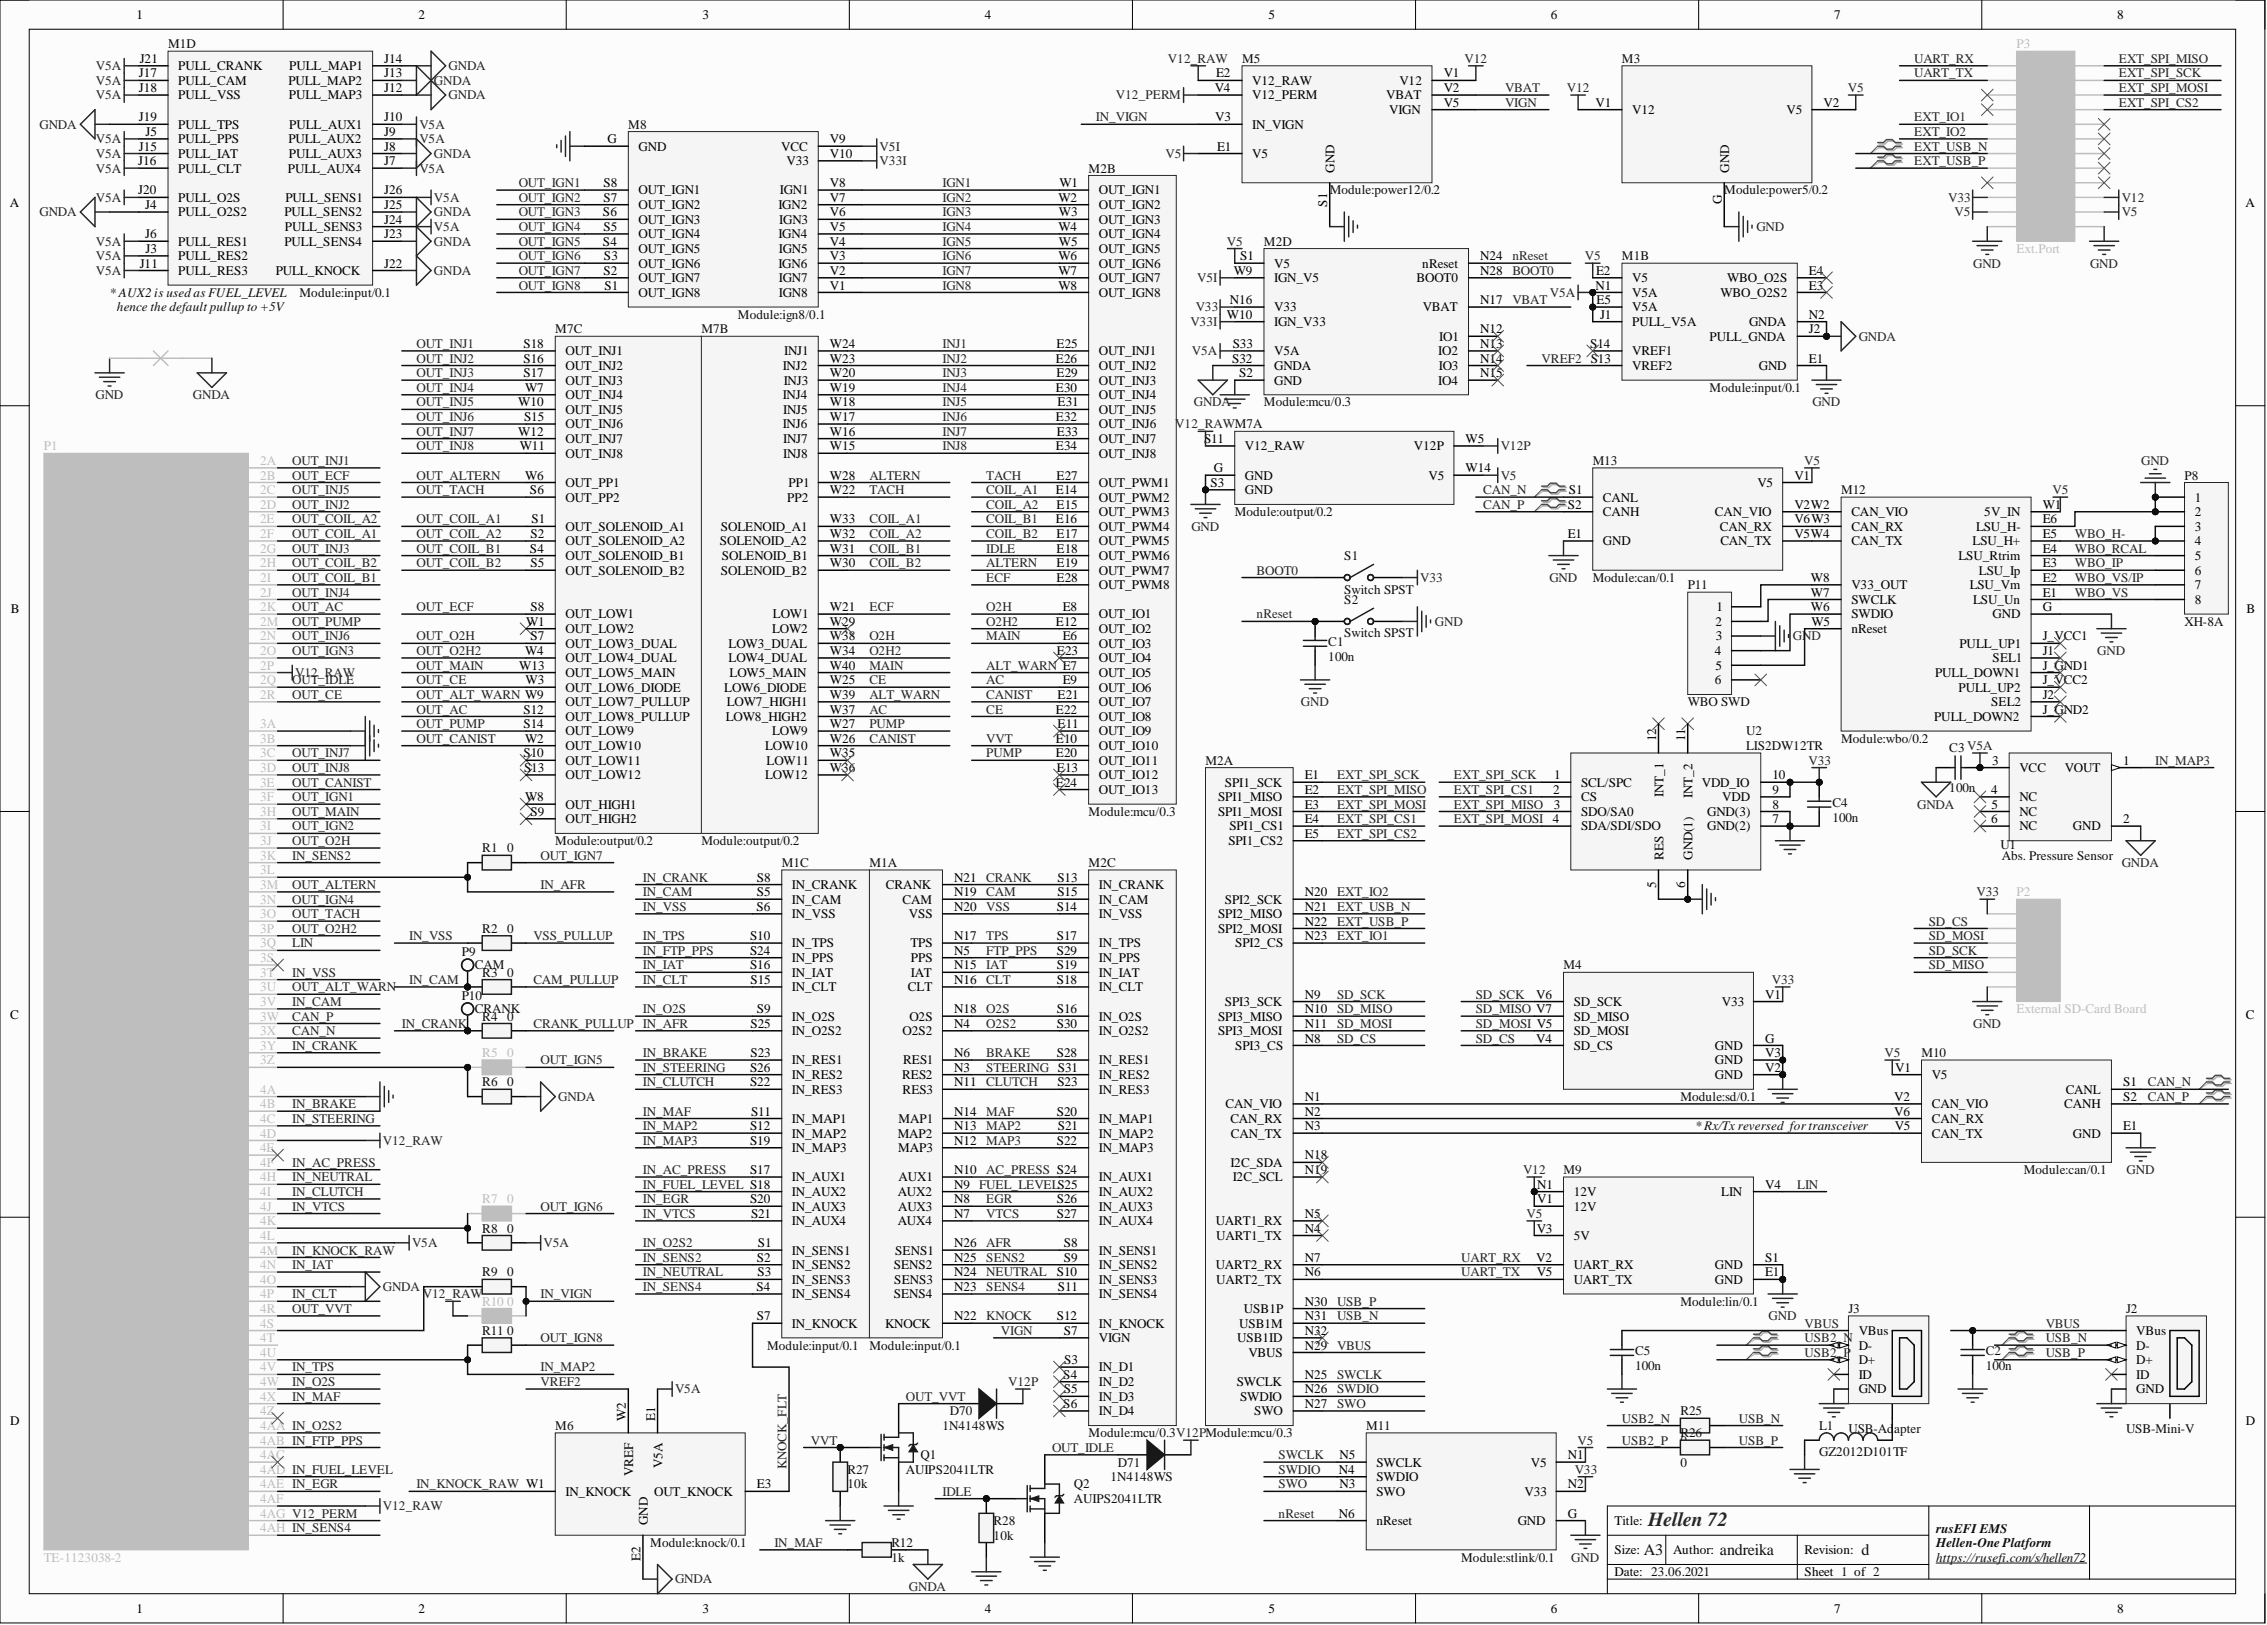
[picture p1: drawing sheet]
<svg xmlns="http://www.w3.org/2000/svg" width="393mm" height="282mm" viewBox="0 0 393 282" stroke-linecap="round" stroke-linejoin="round" font-family="sans-serif">
<defs><g id="words">
<text font-size="3.5" fill="#262626" x="286" y="264.7">Hellen 72</text>
<g font-size="2.8" fill="#0e0e0e">
<text x="285.2" y="269.8">A3</text>
<text x="298.4" y="269.8">andreika</text>
<text x="323" y="269.8">d</text>
</g>
<g font-size="2.3">
<text x="23.7" y="3.3">1</text>
<text x="72.6" y="3.3">2</text>
<text x="121.9" y="3.3">3</text>
<text x="170.9" y="3.3">4</text>
<text x="220.1" y="3.3">5</text>
<text x="269.1" y="3.3">6</text>
<text x="318.3" y="3.3">7</text>
<text x="367.4" y="3.3">8</text>
<text x="24.3" y="10.9">J21</text>
<text x="66.7" y="10.9">J14</text>
<text x="24.1" y="13.4">J17</text>
<text x="24.1" y="16">J18</text>
<text x="30.9" y="14.7">PULL_CAM</text>
<text x="30.9" y="17.2">PULL_VSS</text>
<text x="30.9" y="12.2">PULL_CRANK</text>
<text x="50" y="14.7">PULL_MAP2</text>
<text x="50.1" y="17.2">PULL_MAP3</text>
<text x="50.2" y="12.2">PULL_MAP1</text>
<text x="66.7" y="16">J12</text>
<text x="66.7" y="13.4">J13</text>
<text x="210.8" y="16">V4</text>
<text x="211" y="13.4">E2</text>
<text x="217.3" y="14.7">V12_RAW</text>
<text x="217.3" y="17.2">V12_PERM</text>
<text x="240.5" y="17.2">VBAT</text>
<text x="242.8" y="14.7">V12</text>
<text x="250.5" y="13.4">V1</text>
<text x="250.5" y="16">V2</text>
<text x="24.1" y="21.1">J19</text>
<text x="25.3" y="23.6">J5</text>
<text x="30.9" y="22.3">PULL_TPS</text>
<text x="50.2" y="22.3">PULL_AUX1</text>
<text x="66.7" y="23.6">J9</text>
<text x="66.7" y="21.1">J10</text>
<text x="210.9" y="21.1">V3</text>
<text x="217.3" y="22.3">IN_VIGN</text>
<text x="241" y="19.8">VIGN</text>
<text x="250.5" y="18.5">V5</text>
<text x="276.9" y="18.5">V1</text>
<text x="283.2" y="19.8">V12</text>
<text x="310" y="19.8">V5</text>
<text x="316.4" y="18.5">V2</text>
<text x="24" y="28.7">J16</text>
<text x="24.1" y="26.1">J15</text>
<text x="30.9" y="24.9">PULL_PPS</text>
<text x="30.9" y="27.4">PULL_IAT</text>
<text x="30.9" y="29.9">PULL_CLT</text>
<text x="49.9" y="29.9">PULL_AUX4</text>
<text x="50" y="24.9">PULL_AUX2</text>
<text x="50.1" y="27.4">PULL_AUX3</text>
<text x="66.7" y="28.7">J7</text>
<text x="66.7" y="26.1">J8</text>
<text x="105.4" y="24.9">G</text>
<text x="110.8" y="26.1">GND</text>
<text x="135.6" y="26.1">VCC</text>
<text x="136.5" y="28.7">V33</text>
<text x="144" y="24.9">V9</text>
<text x="144" y="27.4">V10</text>
<text x="211.2" y="26.1">E1</text>
<text x="217.3" y="27.4">V5</text>
<text x="231.6" y="29.9" transform="rotate(-90 231.6 29.9)">GND</text>
<text x="300" y="29.9" transform="rotate(-90 300 29.9)">GND</text>
<text x="1.7" y="35.9">A</text>
<text x="24" y="33.7">J20</text>
<text x="30.9" y="35">PULL_O2S</text>
<text x="49.5" y="35">PULL_SENS1</text>
<text x="66.7" y="33.7">J26</text>
<text x="104.7" y="35">S7</text>
<text x="104.7" y="32.5">S8</text>
<text x="110.8" y="33.7">OUT_IGN1</text>
<text x="135.3" y="33.7">IGN1</text>
<text x="144" y="35">V7</text>
<text x="144" y="32.5">V8</text>
<text x="183.6" y="35">W2</text>
<text x="183.8" y="32.5">W1</text>
<text x="190.7" y="33.7">OUT_IGN1</text>
<text x="230.3" y="35.8" transform="rotate(-90 230.3 35.8)">S1</text>
<text x="298.7" y="35.3" transform="rotate(-90 298.7 35.3)">G</text>
<text x="389.6" y="35.9">A</text>
<text x="25.2" y="36.3">J4</text>
<text x="25.2" y="41.3">J6</text>
<text x="30.9" y="37.5">PULL_O2S2</text>
<text x="49.4" y="37.5">PULL_SENS2</text>
<text x="49.4" y="40.1">PULL_SENS3</text>
<text x="66.7" y="41.3">J23</text>
<text x="66.7" y="38.8">J24</text>
<text x="66.7" y="36.3">J25</text>
<text x="104.6" y="37.5">S6</text>
<text x="104.7" y="40.1">S5</text>
<text x="110.8" y="41.3">OUT_IGN4</text>
<text x="110.8" y="38.8">OUT_IGN3</text>
<text x="110.8" y="36.3">OUT_IGN2</text>
<text x="135" y="41.3">IGN4</text>
<text x="135" y="36.3">IGN2</text>
<text x="135.2" y="38.8">IGN3</text>
<text x="144" y="40.1">V5</text>
<text x="144" y="37.5">V6</text>
<text x="183.6" y="40.1">W4</text>
<text x="183.7" y="37.5">W3</text>
<text x="190.7" y="36.3">OUT_IGN2</text>
<text x="190.7" y="38.8">OUT_IGN3</text>
<text x="190.7" y="41.3">OUT_IGN4</text>
<text x="24.3" y="46.4">J11</text>
<text x="25.3" y="43.9">J3</text>
<text x="30.9" y="45.1">PULL_RES2</text>
<text x="30.9" y="42.6">PULL_RES1</text>
<text x="30.9" y="47.7">PULL_RES3</text>
<text x="47.8" y="47.7">PULL_KNOCK</text>
<text x="49.4" y="42.6">PULL_SENS4</text>
<text x="66.7" y="46.4">J22</text>
<text x="104.6" y="42.6">S4</text>
<text x="104.7" y="47.7">S2</text>
<text x="104.8" y="45.1">S3</text>
<text x="110.8" y="46.4">OUT_IGN6</text>
<text x="110.8" y="43.9">OUT_IGN5</text>
<text x="135" y="46.4">IGN6</text>
<text x="135.1" y="43.9">IGN5</text>
<text x="144" y="42.6">V4</text>
<text x="144" y="45.1">V3</text>
<text x="144" y="47.7">V2</text>
<text x="183.6" y="45.1">W6</text>
<text x="183.6" y="47.7">W7</text>
<text x="183.7" y="42.6">W5</text>
<text x="190.7" y="43.9">OUT_IGN5</text>
<text x="190.7" y="46.4">OUT_IGN6</text>
<text x="214.1" y="47.7">W9</text>
<text x="215.2" y="45.1">S1</text>
<text x="221.1" y="46.4">V5</text>
<text x="246.8" y="46.4">nReset</text>
<text x="256.8" y="45.1">N24</text>
<text x="256.8" y="47.7">N28</text>
<text x="276.9" y="47.7">E2</text>
<text x="313.9" y="47.7">E4</text>
<text x="104.9" y="50.2">S1</text>
<text x="110.8" y="51.5">OUT_IGN8</text>
<text x="110.8" y="48.9">OUT_IGN7</text>
<text x="135.1" y="48.9">IGN7</text>
<text x="135.1" y="51.5">IGN8</text>
<text x="144" y="50.2">V1</text>
<text x="183.6" y="50.2">W8</text>
<text x="190.7" y="48.9">OUT_IGN7</text>
<text x="190.7" y="51.5">OUT_IGN8</text>
<text x="213.4" y="52.8">N16</text>
<text x="221.1" y="48.9">IGN_V5</text>
<text x="245.8" y="48.9">BOOT0</text>
<text x="256.8" y="52.8">N17</text>
<text x="276.9" y="50.2">N1</text>
<text x="277" y="52.8">E5</text>
<text x="283.2" y="51.5">V5A</text>
<text x="283.2" y="48.9">V5</text>
<text x="298.5" y="51.5">WBO_O2S2</text>
<text x="299.7" y="48.9">WBO_O2S</text>
<text x="313.9" y="50.2">E3</text>
<text x="212.9" y="55.3">W10</text>
<text x="221.1" y="54">V33</text>
<text x="221.1" y="56.6">IGN_V33</text>
<text x="246.9" y="54">VBAT</text>
<text x="249.7" y="59.1">IO1</text>
<text x="256.8" y="57.8">N12</text>
<text x="277.6" y="55.3">J1</text>
<text x="283.2" y="56.6">PULL_V5A</text>
<text x="283.2" y="54">V5A</text>
<text x="296.6" y="59.1">PULL_GNDA</text>
<text x="303.5" y="56.6">GNDA</text>
<text x="313.9" y="57.8">J2</text>
<text x="313.9" y="55.3">N2</text>
<text x="90.9" y="62.9">S16</text>
<text x="90.9" y="65.4">S17</text>
<text x="90.9" y="60.4">S18</text>
<text x="98.1" y="64.2">OUT_INJ2</text>
<text x="98.1" y="61.6">OUT_INJ1</text>
<text x="135.8" y="64.2">INJ2</text>
<text x="136.1" y="61.6">INJ1</text>
<text x="144" y="65.4">W20</text>
<text x="144" y="62.9">W23</text>
<text x="144" y="60.4">W24</text>
<text x="183.2" y="62.9">E26</text>
<text x="183.3" y="60.4">E25</text>
<text x="183.3" y="65.4">E29</text>
<text x="190.7" y="61.6">OUT_INJ1</text>
<text x="190.7" y="64.2">OUT_INJ2</text>
<text x="213.8" y="62.9">S32</text>
<text x="213.9" y="60.4">S33</text>
<text x="215" y="65.4">S2</text>
<text x="221.1" y="64.2">GNDA</text>
<text x="221.1" y="61.6">V5A</text>
<text x="249.6" y="61.6">IO2</text>
<text x="249.6" y="64.2">IO3</text>
<text x="256.8" y="60.4">N13</text>
<text x="256.8" y="62.9">N14</text>
<text x="256.8" y="65.4">N15</text>
<text x="275.9" y="60.4">S14</text>
<text x="283.2" y="64.2">VREF2</text>
<text x="283.2" y="61.6">VREF1</text>
<text x="305.2" y="64.2">GND</text>
<text x="313.9" y="62.9">E1</text>
<text x="89.9" y="70.5">W10</text>
<text x="91.1" y="68">W7</text>
<text x="98.1" y="66.7">OUT_INJ3</text>
<text x="98.1" y="69.2">OUT_INJ4</text>
<text x="98.1" y="71.8">OUT_INJ5</text>
<text x="135.8" y="69.2">INJ4</text>
<text x="135.9" y="71.8">INJ5</text>
<text x="136" y="66.7">INJ3</text>
<text x="144" y="70.5">W18</text>
<text x="144" y="68">W19</text>
<text x="183.2" y="68">E30</text>
<text x="183.5" y="70.5">E31</text>
<text x="190.7" y="66.7">OUT_INJ3</text>
<text x="190.7" y="69.2">OUT_INJ4</text>
<text x="190.7" y="71.8">OUT_INJ5</text>
<text x="221.1" y="66.7">GND</text>
<text x="249.6" y="66.7">IO4</text>
<text x="89.9" y="75.6">W12</text>
<text x="90.9" y="73">S15</text>
<text x="98.1" y="74.3">OUT_INJ6</text>
<text x="98.1" y="76.8">OUT_INJ7</text>
<text x="135.8" y="74.3">INJ6</text>
<text x="135.9" y="76.8">INJ7</text>
<text x="144" y="75.6">W16</text>
<text x="144" y="73">W17</text>
<text x="183.2" y="73">E32</text>
<text x="183.4" y="75.6">E33</text>
<text x="190.7" y="74.3">OUT_INJ6</text>
<text x="190.7" y="76.8">OUT_INJ7</text>
<text x="208.9" y="76.8">S11</text>
<text x="254.3" y="76.8">W5</text>
<text x="90.2" y="78.1">W11</text>
<text x="91.1" y="83.2">W6</text>
<text x="98.1" y="79.4">OUT_INJ8</text>
<text x="135.9" y="79.4">INJ8</text>
<text x="144" y="83.2">W28</text>
<text x="144" y="78.1">W15</text>
<text x="183.2" y="78.1">E34</text>
<text x="183.3" y="83.2">E27</text>
<text x="190.7" y="79.4">OUT_INJ8</text>
<text x="210.6" y="81.9">G</text>
<text x="216" y="78.1">V12_RAW</text>
<text x="216" y="83.2">GND</text>
<text x="245.3" y="78.1">V12P</text>
<text x="247.9" y="83.2">V5</text>
<text x="254.3" y="81.9">W14</text>
<text x="311.3" y="83.2">V1</text>
<text x="91.9" y="85.7">S6</text>
<text x="98.1" y="87">OUT_PP2</text>
<text x="98.1" y="84.5">OUT_PP1</text>
<text x="136.6" y="87">PP2</text>
<text x="136.8" y="84.5">PP1</text>
<text x="144" y="85.7">W22</text>
<text x="183.2" y="85.7">E14</text>
<text x="183.3" y="88.3">E15</text>
<text x="190.7" y="87">OUT_PWM2</text>
<text x="190.7" y="89.5">OUT_PWM3</text>
<text x="190.7" y="84.5">OUT_PWM1</text>
<text x="210" y="84.5">S3</text>
<text x="216" y="85.7">GND</text>
<text x="272" y="88.3">S2</text>
<text x="272.2" y="85.7">S1</text>
<text x="278.1" y="89.5">CANH</text>
<text x="278.1" y="87">CANL</text>
<text x="297.6" y="89.5">CAN_VIO</text>
<text x="304.9" y="84.5">V5</text>
<text x="311.3" y="88.3">V2W2</text>
<text x="321.2" y="89.5">CAN_VIO</text>
<text x="344.3" y="89.5">5V_IN</text>
<text x="354.4" y="88.3">W1</text>
<text x="380.8" y="87">1</text>
<text x="380.8" y="89.5">2</text>
<text x="91.9" y="95.9">S4</text>
<text x="92" y="93.3">S2</text>
<text x="92.2" y="90.8">S1</text>
<text x="98.1" y="92.1">OUT_SOLENOID_A1</text>
<text x="98.1" y="94.6">OUT_SOLENOID_A2</text>
<text x="124.9" y="94.6">SOLENOID_A2</text>
<text x="125.1" y="92.1">SOLENOID_A1</text>
<text x="144" y="95.9">W31</text>
<text x="144" y="93.3">W32</text>
<text x="144" y="90.8">W33</text>
<text x="183.2" y="90.8">E16</text>
<text x="183.3" y="93.3">E17</text>
<text x="183.3" y="95.9">E18</text>
<text x="190.7" y="92.1">OUT_PWM4</text>
<text x="190.7" y="94.6">OUT_PWM5</text>
<text x="272" y="93.3">E1</text>
<text x="278.1" y="94.6">GND</text>
<text x="298.4" y="92.1">CAN_RX</text>
<text x="298.5" y="94.6">CAN_TX</text>
<text x="311.3" y="93.3">V5W4</text>
<text x="311.3" y="90.8">V6W3</text>
<text x="321.2" y="92.1">CAN_RX</text>
<text x="321.2" y="94.6">CAN_TX</text>
<text x="342.3" y="94.6">LSU_H+</text>
<text x="342.9" y="92.1">LSU_H-</text>
<text x="354.4" y="95.9">E4</text>
<text x="354.4" y="93.3">E5</text>
<text x="354.4" y="90.8">E6</text>
<text x="380.8" y="92.1">3</text>
<text x="380.8" y="94.6">4</text>
<text x="92" y="98.4">S5</text>
<text x="98.1" y="97.1">OUT_SOLENOID_B1</text>
<text x="98.1" y="99.7">OUT_SOLENOID_B2</text>
<text x="125.1" y="99.7">SOLENOID_B2</text>
<text x="125.2" y="97.1">SOLENOID_B1</text>
<text x="144" y="98.4">W30</text>
<text x="183.3" y="98.4">E19</text>
<text x="183.3" y="100.9">E28</text>
<text x="190.7" y="97.1">OUT_PWM6</text>
<text x="190.7" y="99.7">OUT_PWM7</text>
<text x="314.2" y="100.9">W8</text>
<text x="339.8" y="97.1">LSU_Rtrim</text>
<text x="343.4" y="99.7">LSU_Ip</text>
<text x="354.4" y="100.9">E2</text>
<text x="354.4" y="98.4">E3</text>
<text x="380.8" y="97.1">5</text>
<text x="380.8" y="99.7">6</text>
<text x="1.9" y="106.4">B</text>
<text x="92" y="106">S8</text>
<text x="98.1" y="107.3">OUT_LOW1</text>
<text x="134.1" y="107.3">LOW1</text>
<text x="144" y="106">W21</text>
<text x="184.4" y="106">E8</text>
<text x="190.7" y="107.3">OUT_IO1</text>
<text x="190.7" y="102.2">OUT_PWM8</text>
<text x="297.8" y="106">1</text>
<text x="314.2" y="103.5">W7</text>
<text x="314.2" y="106">W6</text>
<text x="321.2" y="102.2">V33_OUT</text>
<text x="321.2" y="104.7">SWCLK</text>
<text x="321.2" y="107.3">SWDIO</text>
<text x="341.8" y="102.2">LSU_Vm</text>
<text x="342.4" y="104.7">LSU_Un</text>
<text x="345.7" y="107.3">GND</text>
<text x="354.4" y="103.5">E1</text>
<text x="354.4" y="106">G</text>
<text x="380.8" y="102.2">7</text>
<text x="380.8" y="104.7">8</text>
<text x="389.8" y="106.4">B</text>
<text x="91.1" y="113.6">W4</text>
<text x="91.3" y="108.5">W1</text>
<text x="92" y="111.1">S7</text>
<text x="98.1" y="112.4">OUT_LOW3_DUAL</text>
<text x="98.1" y="109.8">OUT_LOW2</text>
<text x="126.4" y="112.4">LOW3_DUAL</text>
<text x="134" y="109.8">LOW2</text>
<text x="144" y="108.5">W29</text>
<text x="144" y="113.6">W34</text>
<text x="144" y="111.1">W38</text>
<text x="183.2" y="108.5">E12</text>
<text x="183.4" y="113.6">E23</text>
<text x="184.4" y="111.1">E6</text>
<text x="190.7" y="112.4">OUT_IO3</text>
<text x="190.7" y="109.8">OUT_IO2</text>
<text x="297.6" y="113.6">4</text>
<text x="297.7" y="108.5">2</text>
<text x="297.7" y="111.1">3</text>
<text x="314.3" y="108.5">W5</text>
<text x="321.2" y="109.8">nReset</text>
<text x="340" y="112.4">PULL_UP1</text>
<text x="354.4" y="111.1">J_VCC1</text>
<text x="354.4" y="113.6">J1</text>
<text x="90.1" y="116.2">W13</text>
<text x="91.2" y="118.7">W3</text>
<text x="98.1" y="120">OUT_LOW6_DIODE</text>
<text x="98.1" y="114.9">OUT_LOW4_DUAL</text>
<text x="98.1" y="117.4">OUT_LOW5_MAIN</text>
<text x="125.7" y="120">LOW6_DIODE</text>
<text x="126.4" y="114.9">LOW4_DUAL</text>
<text x="126.6" y="117.4">LOW5_MAIN</text>
<text x="144" y="118.7">W25</text>
<text x="144" y="116.2">W40</text>
<text x="184.4" y="118.7">E9</text>
<text x="190.7" y="117.4">OUT_IO5</text>
<text x="190.7" y="120">OUT_IO6</text>
<text x="190.7" y="114.9">OUT_IO4</text>
<text x="297.6" y="118.7">6</text>
<text x="297.7" y="116.2">5</text>
<text x="335.8" y="117.4">PULL_DOWN1</text>
<text x="339.8" y="120">PULL_UP2</text>
<text x="345.7" y="114.9">SEL1</text>
<text x="354.4" y="116.2">J_GND1</text>
<text x="354.4" y="118.7">J_VCC2</text>
<text x="90.9" y="123.8">S12</text>
<text x="98.1" y="125">OUT_LOW8_PULLUP</text>
<text x="98.1" y="122.5">OUT_LOW7_PULLUP</text>
<text x="125.9" y="125">LOW8_HIGH2</text>
<text x="126.1" y="122.5">LOW7_HIGH1</text>
<text x="144" y="123.8">W37</text>
<text x="144" y="121.2">W39</text>
<text x="183.2" y="123.8">E22</text>
<text x="183.5" y="121.2">E21</text>
<text x="190.7" y="122.5">OUT_IO7</text>
<text x="190.7" y="125">OUT_IO8</text>
<text x="335.6" y="125">PULL_DOWN2</text>
<text x="345.5" y="122.5">SEL2</text>
<text x="354.4" y="121.2">J2</text>
<text x="354.4" y="123.8">J_GND2</text>
<text x="90.9" y="131.4">S10</text>
<text x="90.9" y="126.3">S14</text>
<text x="91.1" y="128.8">W2</text>
<text x="98.1" y="127.6">OUT_LOW9</text>
<text x="98.1" y="130.1">OUT_LOW10</text>
<text x="132.8" y="130.1">LOW10</text>
<text x="134" y="127.6">LOW9</text>
<text x="144" y="126.3">W27</text>
<text x="144" y="128.8">W26</text>
<text x="144" y="131.4">W35</text>
<text x="183.2" y="128.8">E10</text>
<text x="183.2" y="131.4">E20</text>
<text x="183.5" y="126.3">E11</text>
<text x="190.7" y="130.1">OUT_IO10</text>
<text x="190.7" y="127.6">OUT_IO9</text>
<text x="287.3" y="128.6" transform="rotate(-90 287.3 128.6)">12</text>
<text x="292.4" y="128.6" transform="rotate(-90 292.4 128.6)">11</text>
<text x="90.9" y="133.9">S13</text>
<text x="98.1" y="132.6">OUT_LOW11</text>
<text x="98.1" y="135.2">OUT_LOW12</text>
<text x="132.8" y="135.2">LOW12</text>
<text x="133" y="132.6">LOW11</text>
<text x="144" y="133.9">W36</text>
<text x="183.2" y="136.4">E24</text>
<text x="183.4" y="133.9">E13</text>
<text x="190.7" y="135.2">OUT_IO12</text>
<text x="190.7" y="132.6">OUT_IO11</text>
<text x="190.7" y="137.7">OUT_IO13</text>
<text x="212.5" y="136.4">SPI1_SCK</text>
<text x="226.4" y="135.2">E1</text>
<text x="226.4" y="137.7">E2</text>
<text x="269.5" y="137.7">2</text>
<text x="269.7" y="135.2">1</text>
<text x="274.3" y="136.4">SCL/SPC</text>
<text x="295.3" y="136.4">VDD_IO</text>
<text x="307.5" y="137.7">9</text>
<text x="307.5" y="135.2">10</text>
<text x="345.5" y="137.7">4</text>
<text x="345.7" y="132.6">3</text>
<text x="350.4" y="133.9">VCC</text>
<text x="358.2" y="133.9">VOUT</text>
<text x="368.4" y="132.6">1</text>
<text x="91.1" y="139">W8</text>
<text x="92" y="141.5">S9</text>
<text x="98.1" y="142.8">OUT_HIGH2</text>
<text x="98.1" y="140.3">OUT_HIGH1</text>
<text x="211.4" y="139">SPI1_MISO</text>
<text x="211.4" y="141.5">SPI1_MOSI</text>
<text x="226.4" y="142.8">E4</text>
<text x="226.4" y="140.3">E3</text>
<text x="269.4" y="142.8">4</text>
<text x="269.6" y="140.3">3</text>
<text x="274.3" y="139">CS</text>
<text x="274.3" y="141.5">SDO/SA0</text>
<text x="288.6" y="138.2" transform="rotate(-90 288.6 138.2)">INT_1</text>
<text x="293.7" y="138.4" transform="rotate(-90 293.7 138.4)">INT_2</text>
<text x="296.2" y="141.5">GND(3)</text>
<text x="298.8" y="139">VDD</text>
<text x="307.5" y="142.8">7</text>
<text x="307.5" y="140.3">8</text>
<text x="345.5" y="142.8">6</text>
<text x="345.6" y="140.3">5</text>
<text x="350.4" y="139">NC</text>
<text x="350.4" y="141.5">NC</text>
<text x="368.4" y="142.8">2</text>
<text x="213.1" y="146.6">SPI1_CS2</text>
<text x="213.3" y="144.1">SPI1_CS1</text>
<text x="226.4" y="145.3">E5</text>
<text x="274.3" y="144.1">SDA/SDI/SDO</text>
<text x="288.6" y="149.1" transform="rotate(-90 288.6 149.1)">RES</text>
<text x="293.7" y="149.1" transform="rotate(-90 293.7 149.1)">GND(1)</text>
<text x="296.2" y="144.1">GND(2)</text>
<text x="350.4" y="144.1">NC</text>
<text x="359.7" y="144.1">GND</text>
<text x="131.3" y="155.5">S5</text>
<text x="131.3" y="152.9">S8</text>
<text x="137.4" y="154.2">IN_CRANK</text>
<text x="153.7" y="154.2">CRANK</text>
<text x="165.6" y="155.5">N19</text>
<text x="165.6" y="152.9">N21</text>
<text x="183.5" y="152.9">S13</text>
<text x="183.5" y="155.5">S15</text>
<text x="190.7" y="154.2">IN_CRANK</text>
<text x="226.4" y="155.5">N20</text>
<text x="287.3" y="153.9" transform="rotate(-90 287.3 153.9)">5</text>
<text x="292.4" y="153.9" transform="rotate(-90 292.4 153.9)">6</text>
<text x="131.2" y="158">S6</text>
<text x="137.4" y="156.7">IN_CAM</text>
<text x="137.4" y="159.3">IN_VSS</text>
<text x="156.6" y="156.7">CAM</text>
<text x="157.7" y="159.3">VSS</text>
<text x="165.6" y="158">N20</text>
<text x="183.4" y="158">S14</text>
<text x="190.7" y="159.3">IN_VSS</text>
<text x="190.7" y="156.7">IN_CAM</text>
<text x="211.4" y="159.3">SPI2_MISO</text>
<text x="211.4" y="161.8">SPI2_MOSI</text>
<text x="212.5" y="156.7">SPI2_SCK</text>
<text x="226.4" y="158">N21</text>
<text x="226.4" y="160.5">N22</text>
<text x="130.1" y="163.1">S10</text>
<text x="130.1" y="165.6">S24</text>
<text x="137.4" y="164.3">IN_TPS</text>
<text x="137.4" y="166.9">IN_PPS</text>
<text x="158" y="164.3">TPS</text>
<text x="158" y="166.9">PPS</text>
<text x="165.6" y="165.6">N5</text>
<text x="165.6" y="163.1">N17</text>
<text x="183.4" y="163.1">S17</text>
<text x="183.4" y="165.6">S29</text>
<text x="190.7" y="164.3">IN_TPS</text>
<text x="190.7" y="166.9">IN_PPS</text>
<text x="214.3" y="164.3">SPI2_CS</text>
<text x="226.4" y="163.1">N23</text>
<text x="130.1" y="168.1">S16</text>
<text x="130.2" y="170.7">S15</text>
<text x="137.4" y="172">IN_CLT</text>
<text x="137.4" y="169.4">IN_IAT</text>
<text x="157.5" y="172">CLT</text>
<text x="158" y="169.4">IAT</text>
<text x="165.6" y="168.1">N15</text>
<text x="165.6" y="170.7">N16</text>
<text x="183.4" y="170.7">S18</text>
<text x="183.4" y="168.1">S19</text>
<text x="190.7" y="172">IN_CLT</text>
<text x="190.7" y="169.4">IN_IAT</text>
<text x="226.4" y="173.2">N9</text>
<text x="266.6" y="173.2">V6</text>
<text x="306.3" y="173.2">V1</text>
<text x="1.8" y="176.7">C</text>
<text x="130.2" y="178.3">S25</text>
<text x="131.3" y="175.8">S9</text>
<text x="137.4" y="177">IN_O2S</text>
<text x="137.4" y="179.6">IN_O2S2</text>
<text x="156.6" y="179.6">O2S2</text>
<text x="157.8" y="177">O2S</text>
<text x="165.6" y="178.3">N4</text>
<text x="165.6" y="175.8">N18</text>
<text x="183.4" y="175.8">S16</text>
<text x="183.4" y="178.3">S30</text>
<text x="190.7" y="177">IN_O2S</text>
<text x="190.7" y="179.6">IN_O2S2</text>
<text x="211.4" y="177">SPI3_MISO</text>
<text x="211.4" y="179.6">SPI3_MOSI</text>
<text x="212.5" y="174.5">SPI3_SCK</text>
<text x="226.4" y="175.8">N10</text>
<text x="226.4" y="178.3">N11</text>
<text x="273.1" y="179.6">SD_MOSI</text>
<text x="273.1" y="174.5">SD_SCK</text>
<text x="273.1" y="177">SD_MISO</text>
<text x="298.7" y="174.5">V33</text>
<text x="389.7" y="176.7">C</text>
<text x="130.1" y="185.9">S26</text>
<text x="130.2" y="183.4">S23</text>
<text x="137.4" y="184.6">IN_RES1</text>
<text x="156.7" y="184.6">RES1</text>
<text x="165.6" y="185.9">N3</text>
<text x="165.6" y="183.4">N6</text>
<text x="183.4" y="183.4">S28</text>
<text x="190.7" y="184.6">IN_RES1</text>
<text x="214.3" y="182.1">SPI3_CS</text>
<text x="226.4" y="180.8">N8</text>
<text x="266.6" y="180.8">V4</text>
<text x="273.1" y="182.1">SD_CS</text>
<text x="297.6" y="184.6">GND</text>
<text x="297.6" y="182.1">GND</text>
<text x="306.3" y="185.9">V2</text>
<text x="306.3" y="183.4">V3</text>
<text x="306.3" y="180.8">G</text>
<text x="328.8" y="185.9">V1</text>
<text x="130.1" y="188.4">S22</text>
<text x="137.4" y="189.7">IN_RES3</text>
<text x="137.4" y="187.2">IN_RES2</text>
<text x="156.5" y="187.2">RES2</text>
<text x="156.6" y="189.7">RES3</text>
<text x="165.6" y="188.4">N11</text>
<text x="183.5" y="188.4">S23</text>
<text x="190.7" y="189.7">IN_RES3</text>
<text x="190.7" y="187.2">IN_RES2</text>
<text x="226.4" y="191">N1</text>
<text x="297.6" y="187.2">GND</text>
<text x="328.7" y="191">V2</text>
<text x="335.2" y="187.2">V5</text>
<text x="358.4" y="189.7">CANL</text>
<text x="368.4" y="191">S2</text>
<text x="368.4" y="188.4">S1</text>
<text x="130.1" y="196">S12</text>
<text x="130.3" y="193.5">S11</text>
<text x="137.4" y="194.8">IN_MAP1</text>
<text x="137.4" y="197.3">IN_MAP2</text>
<text x="155.8" y="197.3">MAP2</text>
<text x="155.9" y="194.8">MAP1</text>
<text x="165.6" y="196">N13</text>
<text x="165.6" y="193.5">N14</text>
<text x="183.4" y="193.5">S20</text>
<text x="183.6" y="196">S21</text>
<text x="190.7" y="194.8">IN_MAP1</text>
<text x="190.7" y="197.3">IN_MAP2</text>
<text x="212.6" y="192.2">CAN_VIO</text>
<text x="213.5" y="194.8">CAN_RX</text>
<text x="213.6" y="197.3">CAN_TX</text>
<text x="226.4" y="193.5">N2</text>
<text x="226.4" y="196">N3</text>
<text x="328.7" y="193.5">V6</text>
<text x="328.8" y="196">V5</text>
<text x="335.2" y="192.2">CAN_VIO</text>
<text x="335.2" y="197.3">CAN_TX</text>
<text x="335.2" y="194.8">CAN_RX</text>
<text x="358.2" y="192.2">CANH</text>
<text x="359.7" y="197.3">GND</text>
<text x="368.4" y="196">E1</text>
<text x="130.1" y="203.7">S17</text>
<text x="130.1" y="198.6">S19</text>
<text x="137.4" y="199.9">IN_MAP3</text>
<text x="155.8" y="199.9">MAP3</text>
<text x="165.6" y="203.7">N10</text>
<text x="165.6" y="198.6">N12</text>
<text x="183.4" y="198.6">S22</text>
<text x="190.7" y="199.9">IN_MAP3</text>
<text x="213.5" y="202.4">I2C_SDA</text>
<text x="226.4" y="201.1">N18</text>
<text x="226.4" y="203.7">N19</text>
<text x="130.1" y="208.7">S20</text>
<text x="137.4" y="204.9">IN_AUX1</text>
<text x="137.4" y="207.5">IN_AUX2</text>
<text x="137.4" y="210">IN_AUX3</text>
<text x="155.8" y="207.5">AUX2</text>
<text x="155.8" y="210">AUX3</text>
<text x="155.9" y="204.9">AUX1</text>
<text x="165.6" y="208.7">N8</text>
<text x="165.6" y="206.2">N9 FUEL_LEVELS25</text>
<text x="183.4" y="208.7">S26</text>
<text x="190.7" y="204.9">IN_AUX1</text>
<text x="190.7" y="207.5">IN_AUX2</text>
<text x="190.7" y="210">IN_AUX3</text>
<text x="213.9" y="204.9">I2C_SCL</text>
<text x="266.7" y="208.7">V1</text>
<text x="266.7" y="206.2">N1</text>
<text x="273.1" y="210">12V</text>
<text x="273.1" y="207.5">12V</text>
<text x="298.7" y="207.5">LIN</text>
<text x="306.3" y="206.2">V4</text>
<text x="130.3" y="211.3">S21</text>
<text x="137.4" y="212.5">IN_AUX4</text>
<text x="155.8" y="212.5">AUX4</text>
<text x="165.6" y="211.3">N7</text>
<text x="183.4" y="211.3">S27</text>
<text x="190.7" y="212.5">IN_AUX4</text>
<text x="210.9" y="212.5">UART1_RX</text>
<text x="211" y="215.1">UART1_TX</text>
<text x="226.4" y="213.8">N4</text>
<text x="226.4" y="211.3">N5</text>
<text x="266.6" y="213.8">V3</text>
<text x="273.1" y="215.1">5V</text>
<text x="131.3" y="218.9">S2</text>
<text x="131.4" y="221.4">S3</text>
<text x="131.5" y="216.3">S1</text>
<text x="137.4" y="217.6">IN_SENS1</text>
<text x="137.4" y="220.1">IN_SENS2</text>
<text x="155.1" y="220.1">SENS2</text>
<text x="155.3" y="217.6">SENS1</text>
<text x="165.6" y="221.4">N24</text>
<text x="165.6" y="218.9">N25</text>
<text x="165.6" y="216.3">N26</text>
<text x="183.4" y="221.4">S10</text>
<text x="184.6" y="216.3">S8</text>
<text x="184.6" y="218.9">S9</text>
<text x="190.7" y="217.6">IN_SENS1</text>
<text x="190.7" y="220.1">IN_SENS2</text>
<text x="210.9" y="220.1">UART2_RX</text>
<text x="226.4" y="221.4">N6</text>
<text x="226.4" y="218.9">N7</text>
<text x="266.6" y="218.9">V2</text>
<text x="266.6" y="221.4">V5</text>
<text x="273.1" y="220.1">UART_RX</text>
<text x="297.6" y="220.1">GND</text>
<text x="306.3" y="218.9">S1</text>
<text x="306.3" y="221.4">E1</text>
<text x="131.2" y="223.9">S4</text>
<text x="137.4" y="222.7">IN_SENS3</text>
<text x="137.4" y="225.2">IN_SENS4</text>
<text x="155.1" y="225.2">SENS4</text>
<text x="155.2" y="222.7">SENS3</text>
<text x="165.6" y="223.9">N23</text>
<text x="183.6" y="223.9">S11</text>
<text x="190.7" y="222.7">IN_SENS3</text>
<text x="190.7" y="225.2">IN_SENS4</text>
<text x="211" y="222.7">UART2_TX</text>
<text x="215.8" y="227.7">USB1P</text>
<text x="226.4" y="226.5">N30</text>
<text x="273.1" y="222.7">UART_TX</text>
<text x="297.6" y="222.7">GND</text>
<text x="131.3" y="229">S7</text>
<text x="137.4" y="230.3">IN_KNOCK</text>
<text x="153.6" y="230.3">KNOCK</text>
<text x="165.6" y="229">N22</text>
<text x="183.4" y="229">S12</text>
<text x="184.6" y="231.6">S7</text>
<text x="190.7" y="232.8">VIGN</text>
<text x="190.7" y="230.3">IN_KNOCK</text>
<text x="214.7" y="232.8">USB1ID</text>
<text x="215" y="230.3">USB1M</text>
<text x="226.4" y="229">N31</text>
<text x="226.4" y="231.6">N32</text>
<text x="322.5" y="231.6">VBus</text>
<text x="370.7" y="231.6">VBus</text>
<text x="184.5" y="239.2">S4</text>
<text x="184.7" y="236.6">S3</text>
<text x="190.7" y="237.9">IN_D1</text>
<text x="216.6" y="235.4">VBUS</text>
<text x="226.4" y="239.2">N25</text>
<text x="226.4" y="234.1">N29</text>
<text x="322.5" y="236.6">D+</text>
<text x="322.5" y="234.1">D-</text>
<text x="322.5" y="239.2">ID</text>
<text x="370.7" y="236.6">D+</text>
<text x="370.7" y="234.1">D-</text>
<text x="370.7" y="239.2">ID</text>
<text x="184.5" y="244.2">S6</text>
<text x="184.6" y="241.7">S5</text>
<text x="190.7" y="240.4">IN_D2</text>
<text x="190.7" y="243">IN_D3</text>
<text x="190.7" y="245.5">IN_D4</text>
<text x="214.6" y="240.4">SWCLK</text>
<text x="215.2" y="243">SWDIO</text>
<text x="217.6" y="245.5">SWO</text>
<text x="226.4" y="241.7">N26</text>
<text x="226.4" y="244.2">N27</text>
<text x="322.5" y="241.7">GND</text>
<text x="370.7" y="241.7">GND</text>
<text x="1.8" y="247.1">D</text>
<text x="108.6" y="246.5" transform="rotate(-90 108.6 246.5)">W2</text>
<text x="113.7" y="246.5" transform="rotate(-90 113.7 246.5)">E1</text>
<text x="389.7" y="247.1">D</text>
<text x="109.9" y="256.1" transform="rotate(-90 109.9 256.1)">VREF</text>
<text x="114.9" y="254.7" transform="rotate(-90 114.9 254.7)">V5A</text>
<text x="232.3" y="255.6">N4</text>
<text x="232.4" y="253.1">N5</text>
<text x="238.8" y="256.9">SWDIO</text>
<text x="238.8" y="254.4">SWCLK</text>
<text x="265.6" y="254.4">V5</text>
<text x="272" y="253.1">N1</text>
<text x="98.1" y="259.5">IN_KNOCK</text>
<text x="113.5" y="259.5">OUT_KNOCK</text>
<text x="131.3" y="258.2">E3</text>
<text x="232.3" y="263.3">N6</text>
<text x="232.4" y="258.2">N3</text>
<text x="238.8" y="259.5">SWO</text>
<text x="264.5" y="259.5">V33</text>
<text x="272" y="258.2">N2</text>
<text x="272" y="263.3">G</text>
<text x="112.4" y="264.5" transform="rotate(-90 112.4 264.5)">GND</text>
<text x="238.8" y="264.5">nReset</text>
<text x="263.3" y="264.5">GND</text>
<text x="280.2" y="264.5">Title:</text>
<text x="280.2" y="269.6">Size:</text>
<text x="290.3" y="269.6">Author:</text>
<text x="313.1" y="269.6">Revision:</text>
<text x="111.1" y="270.8" transform="rotate(-90 111.1 270.8)">E2</text>
<text x="280.2" y="273.4">Date: 23.06.2021</text>
<text x="313.1" y="273.4">Sheet 1 of 2</text>
<text x="23.7" y="279.7">1</text>
<text x="72.6" y="279.7">2</text>
<text x="121.9" y="279.7">3</text>
<text x="170.9" y="279.7">4</text>
<text x="220.1" y="279.7">5</text>
<text x="269.1" y="279.7">6</text>
<text x="318.3" y="279.7">7</text>
<text x="367.4" y="279.7">8</text>
</g>
<g font-size="2.3" fill="#0e0e0e">
<text x="29.2" y="8.4">M1D</text>
<text x="215.5" y="10.9">M5</text>
<text x="281.4" y="10.9">M3</text>
<text x="109" y="22.3">M8</text>
<text x="188.9" y="29.9">M2B</text>
<text x="230.7" y="33.7">Module:power12/0.2</text>
<text x="299.2" y="33.7">Module:power5/0.2</text>
<text x="219.3" y="42.6">M2D</text>
<text x="281.4" y="45.1">M1B</text>
<text x="19" y="51.5">* AUX2 is usedas FUEL_LEVEL</text>
<text x="52" y="51.5">Module:input/0.1</text>
<text x="20.3" y="54">hence the default pullupto +5V</text>
<text x="96.3" y="57.8">M7C</text>
<text x="121.7" y="57.8">M7B</text>
<text x="128" y="55.3">Module:ign8/0.1</text>
<text x="219.3" y="70.5">Module:mcu/0.3</text>
<text x="296.6" y="68">Module:input/0.1</text>
<text x="276.4" y="80.7">M13</text>
<text x="379" y="83.2">P8</text>
<text x="214.2" y="89.5">Module:output/0.2</text>
<text x="319.5" y="85.7">M12</text>
<text x="233.3" y="97.1">S1</text>
<text x="276.4" y="100.9">Module:can/0.1</text>
<text x="233.3" y="103">Switch SPST</text>
<text x="233.3" y="104.7">S2</text>
<text x="292.8" y="102.2">P11</text>
<text x="230.5" y="112.1">C1</text>
<text x="233.3" y="110.6">Switch SPST</text>
<text x="379" y="108.5">XH-8A</text>
<text x="230.5" y="114.6">100n</text>
<text x="292.8" y="122.5">WBO SWD</text>
<text x="303" y="127.6">U2</text>
<text x="303" y="130.1">LIS2DW12TR</text>
<text x="319.5" y="128.8">Module:wbo/0.2</text>
<text x="338.2" y="130.4">C3 V5A</text>
<text x="209.2" y="132.6">M2A</text>
<text x="338.2" y="137.5">100n</text>
<text x="188.9" y="141.5">Module:mcu/0.3</text>
<text x="317.9" y="140">C4</text>
<text x="317.9" y="142.5">100n</text>
<text x="83.7" y="147.9">R1</text>
<text x="88" y="147.9">0</text>
<text x="96.3" y="146.6">Module:output/0.2</text>
<text x="121.7" y="146.6">Module:output/0.2</text>
<text x="347.1" y="147.4">U1</text>
<text x="347.3" y="149.1">Abs. Pressure Sensor</text>
<text x="135.6" y="150.4">M1C</text>
<text x="150.9" y="150.4">M1A</text>
<text x="188.9" y="150.4">M2C</text>
<text x="83.7" y="161.8">R2</text>
<text x="88" y="161.8">0</text>
<text x="80.1" y="165.9">P9</text>
<text x="80.1" y="173.5">P10</text>
<text x="82.4" y="168.1">CAM</text>
<text x="83.7" y="169.4">R3</text>
<text x="88" y="169.4">0</text>
<text x="271.3" y="168.1">M4</text>
<text x="82.4" y="175.8">CRANK</text>
<text x="83.7" y="177">R4</text>
<text x="88" y="177">0</text>
<text x="333.4" y="183.4">M10</text>
<text x="83.7" y="188.4">R6</text>
<text x="88" y="188.4">0</text>
<text x="291.6" y="191">Module:sd/0.1</text>
<text x="294.1" y="196">* Rx/Tx reversed for transceiver</text>
<text x="271.3" y="203.7">M9</text>
<text x="351.1" y="203.7">Module:can/0.1</text>
<text x="83.7" y="213.8">R8</text>
<text x="88" y="213.8">0</text>
<text x="83.7" y="221.4">R9</text>
<text x="88" y="221.4">0</text>
<text x="291.6" y="226.5">Module:lin/0.1</text>
<text x="320.7" y="227.7">J3</text>
<text x="368.9" y="227.7">J2</text>
<text x="83.7" y="231.6">R11</text>
<text x="88" y="231.6">0</text>
<text x="133.1" y="234.1">Module:input/0.1</text>
<text x="150.9" y="234.1">Module:input/0.1</text>
<text x="283.7" y="235.1">C5</text>
<text x="283.7" y="237.6">100n</text>
<text x="344.6" y="235.1">C2</text>
<text x="344.6" y="237.6">100n</text>
<text x="164.8" y="245.5">D70</text>
<text x="291.6" y="245.5">R25</text>
<text x="96.3" y="248">M6</text>
<text x="163.5" y="248">1N4148WS</text>
<text x="188.9" y="249.3">Module:mcu/0.3V12PModule:mcu/0.3</text>
<text x="237.1" y="248">M11</text>
<text x="291.6" y="250.6">0</text>
<text x="291.6" y="249.3">R26</text>
<text x="315.7" y="248">L1</text>
<text x="320.7" y="248.5">USB-Ad</text>
<text x="328.6" y="248.5">apter</text>
<text x="368.9" y="248.5">USB-Mini-V</text>
<text x="147.1" y="255.6">R27</text>
<text x="157.2" y="255.6">AUIPS2041LTR</text>
<text x="159.7" y="253.1">Q1</text>
<text x="192.7" y="256.9">1N4148WS</text>
<text x="194" y="254.4">D71</text>
<text x="291.6" y="254.4">0</text>
<text x="315.7" y="252.6">GZ2012D101TF</text>
<text x="147.1" y="258.2">10k</text>
<text x="186.3" y="258.2">Q2</text>
<text x="186.3" y="260.7">AUIPS2041LTR</text>
<text x="112.8" y="268.3">Module:knock/0.1</text>
<text x="154.7" y="268.3">R12</text>
<text x="172.4" y="264.5">R28</text>
<text x="172.4" y="267.1">10k</text>
<text x="335.9" y="268.4">Hellen-One Platform</text>
<text x="335.9" y="265.9">rusEFI EMS</text>
<text x="154.7" y="270.9">1k</text>
<text x="253.5" y="270.9">Module:stlink/0.1</text>
<text x="335.9" y="270.9">https://rusefi.com/s/hellen72</text>
</g>
<g font-size="2.3" fill="#262626">
<text x="202.7" y="10.9">V12_RAW</text>
<text x="254.1" y="10.9">V12</text>
<text x="332.1" y="10.9">UART_RX</text>
<text x="367.6" y="10.9">EXT_SPI_MISO</text>
<text x="16.6" y="17.2">V5A</text>
<text x="16.6" y="12.2">V5A</text>
<text x="16.6" y="14.7">V5A</text>
<text x="75.3" y="14.7">GNDA</text>
<text x="77.8" y="17.2">GNDA</text>
<text x="77.8" y="12.2">GNDA</text>
<text x="193.6" y="17.2">V12_PERM</text>
<text x="261.1" y="16">VBAT</text>
<text x="271.9" y="16">V12</text>
<text x="320.6" y="16">V5</text>
<text x="332.1" y="13.4">UART_TX</text>
<text x="367.6" y="13.4">EXT_SPI_SCK</text>
<text x="367.6" y="16">EXT_SPI_MOSI</text>
<text x="6.8" y="22.3">GNDA</text>
<text x="72.8" y="22.3">V5A</text>
<text x="190.2" y="21.1">IN_VIGN</text>
<text x="261.1" y="18.5">VIGN</text>
<text x="332.1" y="21.1">EXT_IO1</text>
<text x="332.1" y="23.6">EXT_IO2</text>
<text x="367.6" y="18.5">EXT_SPI_CS2</text>
<text x="16.6" y="24.9">V5A</text>
<text x="16.6" y="29.9">V5A</text>
<text x="16.6" y="27.4">V5A</text>
<text x="72.8" y="29.9">V5A</text>
<text x="72.8" y="24.9">V5A</text>
<text x="75.3" y="27.4">GNDA</text>
<text x="152.6" y="26.1">V5I</text>
<text x="152.6" y="28.7">V33I</text>
<text x="202.2" y="27.4">V5</text>
<text x="332.1" y="26.1">EXT_USB_N</text>
<text x="332.1" y="28.7">EXT_USB_P</text>
<text x="16.6" y="35">V5A</text>
<text x="75.3" y="35">V5A</text>
<text x="90" y="35">OUT_IGN2</text>
<text x="90" y="32.5">OUT_IGN1</text>
<text x="163.5" y="35">IGN2</text>
<text x="163.5" y="32.5">IGN1</text>
<text x="338" y="35">V33</text>
<text x="368.1" y="35">V12</text>
<text x="6.8" y="37.5">GNDA</text>
<text x="75.3" y="37.5">GNDA</text>
<text x="75.3" y="40.1">V5A</text>
<text x="90" y="37.5">OUT_IGN3</text>
<text x="90" y="40.1">OUT_IGN4</text>
<text x="163.5" y="37.5">IGN3</text>
<text x="163.5" y="40.1">IGN4</text>
<text x="304.7" y="40.1">GND</text>
<text x="339.1" y="37.5">V5</text>
<text x="368.1" y="37.5">V5</text>
<text x="16.6" y="45.1">V5A</text>
<text x="16.6" y="42.6">V5A</text>
<text x="16.6" y="47.7">V5A</text>
<text x="75.3" y="42.6">GNDA</text>
<text x="75.3" y="47.7">GNDA</text>
<text x="90" y="45.1">OUT_IGN6</text>
<text x="90" y="47.7">OUT_IGN7</text>
<text x="90" y="42.6">OUT_IGN5</text>
<text x="163.5" y="42.6">IGN5</text>
<text x="163.5" y="45.1">IGN6</text>
<text x="163.5" y="47.7">IGN7</text>
<text x="212.9" y="42.6">V5</text>
<text x="262.4" y="47.7">BOOT0</text>
<text x="262.4" y="45.1">nReset</text>
<text x="275" y="45.1">V5</text>
<text x="342.4" y="46.4">GND</text>
<text x="362.6" y="46.4">GND</text>
<text x="90" y="50.2">OUT_IGN8</text>
<text x="163.5" y="50.2">IGN8</text>
<text x="207.7" y="48.9">V5I</text>
<text x="262.4" y="52.8">VBAT</text>
<text x="268.9" y="51.5">V5A</text>
<text x="206.5" y="56.6">V33I</text>
<text x="207.5" y="54">V33</text>
<text x="322.5" y="59.1">GNDA</text>
<text x="72.3" y="62.9">OUT_INJ2</text>
<text x="72.3" y="60.4">OUT_INJ1</text>
<text x="72.3" y="65.4">OUT_INJ3</text>
<text x="163.5" y="62.9">INJ2</text>
<text x="163.5" y="65.4">INJ3</text>
<text x="163.5" y="60.4">INJ1</text>
<text x="206.8" y="61.6">V5A</text>
<text x="267.5" y="62.9">VREF2 S13</text>
<text x="16.6" y="69.2">GND</text>
<text x="33.5" y="69.2">GNDA</text>
<text x="72.3" y="70.5">OUT_INJ5</text>
<text x="72.3" y="68">OUT_INJ4</text>
<text x="163.5" y="68">INJ4</text>
<text x="163.5" y="70.5">INJ5</text>
<text x="207.1" y="70.5">GNDA</text>
<text x="314.5" y="70.5">GND</text>
<text x="72.3" y="73">OUT_INJ6</text>
<text x="72.3" y="75.6">OUT_INJ7</text>
<text x="163.5" y="73">INJ6</text>
<text x="163.5" y="75.6">INJ7</text>
<text x="203.9" y="74.3">V12_RAWM7A</text>
<text x="50.7" y="80.7">OUT_INJ1</text>
<text x="50.7" y="83.2">OUT_ECF</text>
<text x="72.3" y="83.2">OUT_ALTERN</text>
<text x="72.3" y="78.1">OUT_INJ8</text>
<text x="150.9" y="83.2">ALTERN</text>
<text x="163.5" y="78.1">INJ8</text>
<text x="171.1" y="83.2">TACH</text>
<text x="260.4" y="83.2">V5</text>
<text x="260.4" y="78.1">V12P</text>
<text x="313" y="80.7">V5</text>
<text x="371.5" y="80.7">GND</text>
<text x="50.7" y="88.3">OUT_INJ2</text>
<text x="50.7" y="85.7">OUT_INJ5</text>
<text x="72.3" y="85.7">OUT_TACH</text>
<text x="150.9" y="85.7">TACH</text>
<text x="171.1" y="85.7">COIL_A1</text>
<text x="171.1" y="88.3">COIL_A2</text>
<text x="257.3" y="88.3">CAN_P</text>
<text x="257.3" y="85.7">CAN_N</text>
<text x="356.1" y="85.7">V5</text>
<text x="50.7" y="95.9">OUT_INJ3</text>
<text x="50.7" y="90.8">OUT_COIL_A2</text>
<text x="50.7" y="93.3">OUT_COIL_A1</text>
<text x="72.3" y="90.8">OUT_COIL_A1</text>
<text x="72.3" y="93.3">OUT_COIL_A2</text>
<text x="72.3" y="95.9">OUT_COIL_B1</text>
<text x="150.9" y="95.9">COIL_B1</text>
<text x="150.9" y="90.8">COIL_A1</text>
<text x="150.9" y="93.3">COIL_A2</text>
<text x="171.1" y="90.8">COIL_B1</text>
<text x="171.1" y="93.3">COIL_B2</text>
<text x="171.1" y="95.9">IDLE</text>
<text x="206.7" y="92.1">GND</text>
<text x="360" y="93.3">WBO_H-</text>
<text x="360" y="95.9">WBO_RCAL</text>
<text x="50.7" y="98.4">OUT_COIL_B2</text>
<text x="50.7" y="100.9">OUT_COIL_B1</text>
<text x="72.3" y="98.4">OUT_COIL_B2</text>
<text x="150.9" y="98.4">COIL_B2</text>
<text x="171.1" y="100.9">ECF</text>
<text x="171.1" y="98.4">ALTERN</text>
<text x="218" y="99.7">BOOT0</text>
<text x="246.4" y="100.9">V33</text>
<text x="268.8" y="100.9">GND</text>
<text x="360" y="98.4">WBO_IP</text>
<text x="360" y="100.9">WBO_VS/IP</text>
<text x="50.7" y="103.5">OUT_INJ4</text>
<text x="50.7" y="106">OUT_AC</text>
<text x="72.3" y="106">OUT_ECF</text>
<text x="150.9" y="106">ECF</text>
<text x="171.1" y="106">O2H</text>
<text x="218" y="107.3">nReset</text>
<text x="360" y="103.5">WBO_VS</text>
<text x="50.7" y="108.5">OUT_PUMP</text>
<text x="50.7" y="111.1">OUT_INJ6</text>
<text x="50.7" y="113.6">OUT_IGN3</text>
<text x="72.3" y="111.1">OUT_O2H</text>
<text x="72.3" y="113.6">OUT_O2H2</text>
<text x="150.9" y="113.6">O2H2</text>
<text x="150.9" y="111.1">O2H</text>
<text x="171.1" y="108.5">O2H2</text>
<text x="171.1" y="111.1">MAIN</text>
<text x="249" y="108.5">GND</text>
<text x="311.1" y="111.1">GND</text>
<text x="363.9" y="113.6">GND</text>
<text x="50.7" y="118.7">OUT_IDLE</text>
<text x="51.2" y="117.4">V12_RAW</text>
<text x="72.3" y="118.7">OUT_CE</text>
<text x="72.3" y="116.2">OUT_MAIN</text>
<text x="150.9" y="118.7">CE</text>
<text x="150.9" y="116.2">MAIN</text>
<text x="171.1" y="118.7">AC</text>
<text x="171.1" y="116.2">ALT_WARN E7</text>
<text x="50.7" y="121.2">OUT_CE</text>
<text x="72.3" y="123.8">OUT_AC</text>
<text x="72.3" y="121.2">OUT_ALT_WARN W9</text>
<text x="150.9" y="123.8">AC</text>
<text x="150.9" y="121.2">ALT_WARN</text>
<text x="171.1" y="123.8">CE</text>
<text x="171.1" y="121.2">CANIST</text>
<text x="225.7" y="122.5">GND</text>
<text x="50.7" y="131.4">OUT_INJ7</text>
<text x="72.3" y="126.3">OUT_PUMP</text>
<text x="72.3" y="128.8">OUT_CANIST</text>
<text x="150.9" y="126.3">PUMP</text>
<text x="150.9" y="128.8">CANIST</text>
<text x="171.1" y="128.8">VVT</text>
<text x="171.1" y="131.4">PUMP</text>
<text x="50.7" y="136.4">OUT_CANIST</text>
<text x="50.7" y="133.9">OUT_INJ8</text>
<text x="232" y="137.7">EXT_SPI_MISO</text>
<text x="232" y="135.2">EXT_SPI_SCK</text>
<text x="252.3" y="137.7">EXT_SPI_CS1</text>
<text x="252.3" y="135.2">EXT_SPI_SCK</text>
<text x="313.8" y="132.6">V33</text>
<text x="374" y="132.6">IN_MAP3</text>
<text x="50.7" y="141.5">OUT_MAIN</text>
<text x="50.7" y="139">OUT_IGN1</text>
<text x="232" y="142.8">EXT_SPI_CS1</text>
<text x="232" y="140.3">EXT_SPI_MOSI</text>
<text x="252.3" y="142.8">EXT_SPI_MOSI</text>
<text x="252.3" y="140.3">EXT_SPI_MISO</text>
<text x="332.6" y="140.3">GNDA</text>
<text x="50.7" y="144.1">OUT_IGN2</text>
<text x="50.7" y="146.6">OUT_O2H</text>
<text x="50.7" y="149.1">IN_SENS2</text>
<text x="93.8" y="149.1">OUT_IGN7</text>
<text x="232" y="145.3">EXT_SPI_CS2</text>
<text x="50.7" y="154.2">OUT_ALTERN</text>
<text x="93.8" y="154.2">IN_AFR</text>
<text x="111.6" y="155.5">IN_CAM</text>
<text x="111.6" y="152.9">IN_CRANK</text>
<text x="171.1" y="155.5">CAM</text>
<text x="171.1" y="152.9">CRANK</text>
<text x="232" y="155.5">EXT_IO2</text>
<text x="342.9" y="155.5">V33</text>
<text x="368.1" y="150.4">GNDA</text>
<text x="50.7" y="159.3">OUT_TACH</text>
<text x="50.7" y="161.8">OUT_O2H2</text>
<text x="50.7" y="156.7">OUT_IGN4</text>
<text x="111.6" y="158">IN_VSS</text>
<text x="171.1" y="158">VSS</text>
<text x="232" y="158">EXT_USB_N</text>
<text x="232" y="160.5">EXT_USB_P</text>
<text x="334.7" y="160.5">SD_CS</text>
<text x="50.7" y="164.3">LIN</text>
<text x="71" y="163.1">IN_VSS</text>
<text x="92.5" y="163.1">VSS_PULLUP</text>
<text x="111.6" y="163.1">IN_TPS</text>
<text x="111.6" y="165.6">IN_FTP_PPS</text>
<text x="171.1" y="163.1">TPS</text>
<text x="171.1" y="165.6">FTP_PPS</text>
<text x="232" y="163.1">EXT_IO1</text>
<text x="334.7" y="163.1">SD_MOSI</text>
<text x="334.7" y="165.6">SD_SCK</text>
<text x="50.7" y="169.4">IN_VSS</text>
<text x="50.7" y="172">OUT_ALT_WARN</text>
<text x="71" y="170.7">IN_CAM</text>
<text x="92.5" y="170.7">CAM_PULLUP</text>
<text x="111.6" y="170.7">IN_CLT</text>
<text x="111.6" y="168.1">IN_IAT</text>
<text x="171.1" y="168.1">IAT</text>
<text x="171.1" y="170.7">CLT</text>
<text x="232" y="173.2">SD_SCK</text>
<text x="256.1" y="173.2">SD_SCK</text>
<text x="307.5" y="170.7">V33</text>
<text x="334.7" y="168.1">SD_MISO</text>
<text x="50.7" y="174.5">IN_CAM</text>
<text x="50.7" y="177">CAN_P</text>
<text x="50.7" y="179.6">CAN_N</text>
<text x="69.7" y="178.3">IN_CRANK</text>
<text x="92.5" y="178.3">CRANK_PULLUP IN_AFR</text>
<text x="111.6" y="175.8">IN_O2S</text>
<text x="171.1" y="178.3">O2S2</text>
<text x="171.1" y="175.8">O2S</text>
<text x="232" y="175.8">SD_MISO</text>
<text x="232" y="178.3">SD_MOSI</text>
<text x="256.1" y="175.8">SD_MISO V7</text>
<text x="256.1" y="178.3">SD_MOSI V5</text>
<text x="342.4" y="178.3">GND</text>
<text x="50.7" y="182.1">IN_CRANK</text>
<text x="93.8" y="184.6">OUT_IGN5</text>
<text x="111.6" y="183.4">IN_BRAKE</text>
<text x="111.6" y="185.9">IN_STEERING</text>
<text x="171.1" y="185.9">STEERING S31</text>
<text x="171.1" y="183.4">BRAKE</text>
<text x="232" y="180.8">SD_CS</text>
<text x="256.1" y="180.8">SD_CS</text>
<text x="327" y="183.4">V5</text>
<text x="96.9" y="191">GNDA</text>
<text x="111.6" y="188.4">IN_CLUTCH</text>
<text x="171.1" y="188.4">CLUTCH</text>
<text x="372.7" y="191">CAN_P</text>
<text x="372.7" y="188.4">CAN_N</text>
<text x="50.7" y="194.8">IN_STEERING</text>
<text x="50.7" y="192.2">IN_BRAKE</text>
<text x="111.6" y="193.5">IN_MAF</text>
<text x="111.6" y="196">IN_MAP2</text>
<text x="171.1" y="196">MAP2</text>
<text x="171.1" y="193.5">MAF</text>
<text x="50.7" y="202.4">IN_AC_PRESS</text>
<text x="66.4" y="198.6">V12_RAW</text>
<text x="111.6" y="198.6">IN_MAP3</text>
<text x="111.6" y="203.7">IN_AC_PRESS</text>
<text x="171.1" y="203.7">AC_PRESS S24</text>
<text x="171.1" y="198.6">MAP3</text>
<text x="264.3" y="203.7">V12</text>
<text x="369" y="203.7">GND</text>
<text x="50.7" y="204.9">IN_NEUTRAL</text>
<text x="50.7" y="207.5">IN_CLUTCH</text>
<text x="50.7" y="210">IN_VTCS</text>
<text x="93.8" y="210">OUT_IGN6</text>
<text x="111.6" y="206.2">IN_FUEL_LEVEL S18</text>
<text x="111.6" y="208.7">IN_EGR</text>
<text x="171.1" y="208.7">EGR</text>
<text x="311.8" y="206.2">LIN</text>
<text x="111.6" y="211.3">IN_VTCS</text>
<text x="171.1" y="211.3">VTCS</text>
<text x="264.9" y="211.3">V5</text>
<text x="50.7" y="220.1">IN_IAT</text>
<text x="50.7" y="217.6">IN_KNOCK_RAW</text>
<text x="71.5" y="216.3">V5A</text>
<text x="94.3" y="216.3">V5A</text>
<text x="111.6" y="216.3">IN_O2S2</text>
<text x="111.6" y="218.9">IN_SENS2</text>
<text x="111.6" y="221.4">IN_NEUTRAL</text>
<text x="171.1" y="218.9">SENS2</text>
<text x="171.1" y="221.4">NEUTRAL</text>
<text x="171.1" y="216.3">AFR</text>
<text x="253.5" y="218.9">UART_RX</text>
<text x="253.5" y="221.4">UART_TX</text>
<text x="50.7" y="225.2">IN_CLT</text>
<text x="50.7" y="227.7">OUT_VVT</text>
<text x="66.4" y="223.9">GNDA</text>
<text x="73.4" y="225.2">V12_RAW</text>
<text x="93.8" y="225.2">IN_VIGN</text>
<text x="111.6" y="223.9">IN_SENS4</text>
<text x="171.1" y="223.9">SENS4</text>
<text x="232" y="226.5">USB_P</text>
<text x="93.8" y="232.8">OUT_IGN8</text>
<text x="171.1" y="229">KNOCK</text>
<text x="173.7" y="231.6">VIGN</text>
<text x="232" y="229">USB_N</text>
<text x="306.9" y="229">GND</text>
<text x="313.1" y="232.8">USB2_N</text>
<text x="313.1" y="230.3">VBUS</text>
<text x="354.9" y="232.8">USB_N</text>
<text x="354.9" y="230.3">VBUS</text>
<text x="50.7" y="237.9">IN_TPS</text>
<text x="93.8" y="237.9">IN_MAP2</text>
<text x="232" y="234.1">VBUS</text>
<text x="232" y="239.2">SWCLK</text>
<text x="313.1" y="235.4">USB2_P</text>
<text x="354.9" y="235.4">USB_P</text>
<text x="50.7" y="243">IN_MAF</text>
<text x="50.7" y="240.4">IN_O2S</text>
<text x="93.8" y="240.4">VREF2</text>
<text x="117.1" y="241.7">V5A</text>
<text x="157.2" y="243">OUT_VVT</text>
<text x="174.9" y="240.4">V12P</text>
<text x="232" y="241.7">SWDIO</text>
<text x="232" y="244.2">SWO</text>
<text x="140.7" y="250.6">VVT</text>
<text x="182.5" y="251.8">OUT_IDLE</text>
<text x="273.7" y="250.6">V5</text>
<text x="281.4" y="246.8">USB2_N</text>
<text x="281.4" y="250.6">USB2_P</text>
<text x="301.7" y="246.8">USB_N</text>
<text x="301.7" y="250.6">USB_P</text>
<text x="136.5" y="254.9" transform="rotate(-90 136.5 254.9)">KNOCK_FLT</text>
<text x="221.8" y="255.6">SWDIO</text>
<text x="221.8" y="253.1">SWCLK</text>
<text x="273.2" y="255.6">V33</text>
<text x="66.4" y="262">V12_RAW</text>
<text x="72.3" y="258.2">IN_KNOCK_RAW W1</text>
<text x="163.5" y="259.5">IDLE</text>
<text x="221.8" y="258.2">SWO</text>
<text x="221.8" y="263.3">nReset</text>
<text x="134.4" y="268.3">IN_MAF</text>
<text x="117.1" y="274.7">GNDA</text>
<text x="157.7" y="275.9">GNDA</text>
<text x="272.6" y="270.9">GND</text>
</g>
<g font-size="2.3" fill="#bebebe">
<text x="349.9" y="8.4">P3</text>
<text x="349.9" y="43.9">Ext.Port</text>
<text x="7.6" y="78.1">P1</text>
<text x="45.1" y="83.2">2B</text>
<text x="45.1" y="80.7">2A</text>
<text x="45.1" y="88.3">2D</text>
<text x="45.1" y="85.7">2C</text>
<text x="45.1" y="90.8">2E</text>
<text x="45.1" y="93.3">2F</text>
<text x="45.1" y="95.9">2G</text>
<text x="45.1" y="98.4">2H</text>
<text x="45.1" y="100.9">2I</text>
<text x="45.1" y="103.5">2J</text>
<text x="45.1" y="106">2K</text>
<text x="45.1" y="113.6">2O</text>
<text x="45.1" y="108.5">2M</text>
<text x="45.1" y="111.1">2N</text>
<text x="45.1" y="118.7">2Q</text>
<text x="45.1" y="116.2">2P</text>
<text x="45.1" y="121.2">2R</text>
<text x="45.1" y="126.3">3A</text>
<text x="45.1" y="128.8">3B</text>
<text x="45.1" y="131.4">3C</text>
<text x="45.1" y="133.9">3D</text>
<text x="45.1" y="136.4">3E</text>
<text x="45.1" y="141.5">3H</text>
<text x="45.1" y="139">3F</text>
<text x="45.1" y="144.1">3I</text>
<text x="45.1" y="146.6">3J</text>
<text x="45.1" y="149.1">3K</text>
<text x="45.1" y="151.7">3L</text>
<text x="45.1" y="154.2">3M</text>
<text x="349.9" y="155.5">P2</text>
<text x="45.1" y="161.8">3P</text>
<text x="45.1" y="156.7">3N</text>
<text x="45.1" y="159.3">3O</text>
<text x="45.1" y="164.3">3Q</text>
<text x="45.1" y="166.9">3S</text>
<text x="45.1" y="172">3U</text>
<text x="45.1" y="169.4">3T</text>
<text x="45.1" y="174.5">3V</text>
<text x="45.1" y="177">3W</text>
<text x="45.1" y="179.6">3X</text>
<text x="349.9" y="175.8">External SD-Card Board</text>
<text x="45.1" y="182.1">3Y</text>
<text x="45.1" y="184.6">3Z</text>
<text x="83.7" y="183.4">R5</text>
<text x="88" y="183.4">0</text>
<text x="45.1" y="189.7">4A</text>
<text x="45.1" y="192.2">4B</text>
<text x="45.1" y="194.8">4C</text>
<text x="45.1" y="197.3">4D</text>
<text x="45.1" y="199.9">4E</text>
<text x="45.1" y="202.4">4F</text>
<text x="45.1" y="210">4J</text>
<text x="45.1" y="204.9">4H</text>
<text x="45.1" y="207.5">4I</text>
<text x="83.7" y="208.7">R7</text>
<text x="88" y="208.7">0</text>
<text x="45.1" y="212.5">4K</text>
<text x="45.1" y="215.1">4L</text>
<text x="45.1" y="217.6">4M</text>
<text x="45.1" y="220.1">4N</text>
<text x="45.1" y="222.7">4O</text>
<text x="45.1" y="225.2">4P</text>
<text x="45.1" y="227.7">4R</text>
<text x="83.7" y="226.5">R10</text>
<text x="88" y="226.5">0</text>
<text x="45.1" y="230.3">4S</text>
<text x="45.1" y="232.8">4T</text>
<text x="45.1" y="235.4">4U</text>
<text x="45.1" y="237.9">4V</text>
<text x="45.1" y="245.5">4Z</text>
<text x="45.1" y="240.4">4W</text>
<text x="45.1" y="243">4X</text>
<text x="45.1" y="250.6">4AB IN_FTP_PPS</text>
<text x="45.1" y="248">4AA IN_O2S2</text>
<text x="45.1" y="253.1">4AC</text>
<text x="45.1" y="255.6">4AD IN_FUEL_LEVEL</text>
<text x="45.1" y="258.2">4AE IN_EGR</text>
<text x="45.1" y="260.7">4AF</text>
<text x="45.1" y="263.3">4AG V12_PERM</text>
<text x="45.1" y="265.8">4AH IN_SENS4</text>
<text x="7.6" y="270.9">TE-1123038-2</text>
</g>
</g></defs>
<path d="M0 0h393v281.5h-393z" fill-rule="evenodd" fill="#fcfcfc"/>
<path d="M0 0h393v281.5h-393z" fill="none" stroke="#000" stroke-width=".17"/>
<path d="M5.1 5.1h382.8v271.3h-382.8z" fill-rule="evenodd" fill="#fcfcfc"/>
<g fill="none" stroke="#000" stroke-width=".17">
<path d="M0 0h5.1M5.1 5.1h382.8v271.3h-382.8zM49.1 0v5.1M98.2 0v5.1M147.4 0v5.1M196.5 0v5.1M245.6 0v5.1M294.7 0v5.1M343.9 0v5.1M387.9 0h5.1v5.1M0 70.4h5.1M387.9 70.4h5.1"/>
<path d="M0 140.8h5.1M387.9 140.8h5.1M0 211.1h5.1M387.9 211.1h5.1M49.1 276.4v5.1M98.2 276.4v5.1M147.4 276.4v5.1M196.5 276.4v5.1M245.6 276.4v5.1M278.9 266.3h55.8M278.9 273.9h109M278.9 271.4h55.8"/>
<path d="M289 266.3v5.1M294.7 276.4v5.1M311.8 266.3v7.6M334.7 261.2v12.7M343.9 276.4v5.1M362.6 261.2v12.7M387.9 261.2h-109v15.2M393 276.4v5.1"/>
</g>
<path d="M335.9 271.1h26.2" fill="none" stroke="#0e0e0e" stroke-width=".17"/>
<path d="M7.6 78.6h35.5v190.2h-35.5z" fill-rule="evenodd" fill="#bebebe"/>
<path d="M7.6 78.6h35.5v190.2h-35.5z" fill="none" stroke="#bebebe" stroke-width=".17"/>
<g fill="none" stroke="#bebebe" stroke-width=".25">
<path d="M43.1 83.7h5.1M43.1 81.2h5.1M43.1 88.8h5.1M43.1 86.2h5.1M43.1 91.3h5.1M43.1 93.8h5.1M43.1 96.4h5.1M43.1 98.9h5.1M43.1 114.1h5.1M43.1 119.2h5.1M43.1 101.4h5.1M43.1 104h5.1"/>
<path d="M43.1 106.5h5.1M43.1 109.1h5.1M43.1 111.6h5.1M43.1 116.7h5.1M43.1 121.7h5.1M43.1 126.8h5.1M43.1 129.3h5.1M43.1 131.9h5.1M43.1 134.4h5.1M43.1 137h5.1M43.1 139.5h5.1M43.1 144.6h5.1"/>
<path d="M43.1 152.2h5.1M43.1 142h5.1M43.1 147.1h5.1M43.1 149.6h5.1M43.1 157.2h5.1M43.1 154.7h5.1M43.1 159.8h5.1M43.1 172.5h5.1M43.1 162.3h5.1M43.1 164.9h5.1M43.1 167.4h5.1M43.1 169.9h5.1"/>
<path d="M43.1 175h5.1M43.1 177.5h5.1M43.1 180.1h5.1M43.1 182.6h5.1M43.1 185.1h5.1M43.1 190.2h5.1M43.1 192.8h5.1M43.1 195.3h5.1M43.1 197.8h5.1M43.1 200.4h5.1M43.1 210.5h5.1M43.1 213h5.1"/>
<path d="M43.1 218.1h5.1M43.1 215.6h5.1M43.1 202.9h5.1M43.1 205.4h5.1M43.1 208h5.1M43.1 220.6h5.1M43.1 223.2h5.1M43.1 225.7h5.1M43.1 228.3h5.1M43.1 230.8h5.1M43.1 233.3h5.1M43.1 235.9h5.1"/>
<path d="M43.1 238.4h5.1M43.1 246h5.1M43.1 251.1h5.1M43.1 240.9h5.1M43.1 243.5h5.1M43.1 248.5h5.1M43.1 253.6h5.1M43.1 256.2h5.1M43.1 258.7h5.1M43.1 261.2h5.1M43.1 263.8h5.1M43.1 266.3h5.1"/>
</g>
<g fill="none" stroke="#262626" stroke-width=".25">
<path d="M48.2 116.7h2.5M50.7 115.4v2.5M60.8 126.8h2.6M60.8 129.3h2.6M63.4 124.3v7.6M64.1 125v6.1M64.9 125.8v2M64.9 128.3v2.1M65.7 126.6v.5M65.7 129.1v.5M63.4 190.2h2.5M63.4 197.8h2.5"/>
<path d="M65.9 187.7v5.1M65.9 196.6v2.5M66.7 188.4v3.6M67.4 189.2v2M68.2 190v.5M68.5 215.6h2.5M71 214.3v2.5M60.8 223.2h2.6M63.4 220.6l2.5 2.6-2.5 2.5zM65.9 260v2.5M63.4 261.2h2.5"/>
</g>
<path d="M81.1 223.2h2.6M88.7 223.2h2.6" fill="none" stroke="#000" stroke-width=".25"/>
<path d="M83.7 221.9h5v2.6h-5z" fill-rule="evenodd" fill="#f5f5f5"/>
<path d="M83.7 221.9h5v2.6h-5z" fill="none" stroke="#1c1c1c" stroke-width=".25"/>
<path d="M81.1 228.3h2.6M88.7 228.3h2.6" fill="none" stroke="#bebebe" stroke-width=".25"/>
<path d="M83.7 227h5v2.5h-5z" fill-rule="evenodd" fill="#bebebe"/>
<path d="M83.7 227h5v2.5h-5z" fill="none" stroke="#bebebe" stroke-width=".25"/>
<path d="M47.2 166.4l2 2M49.2 166.4l-2 2M47.2 199.3l2 2.1M49.2 199.3l-2 2.1M47.2 245l2 2M47.2 252.6l2 2M49.2 245l-2 2M49.2 252.6l-2 2" fill="none" stroke="#4c4c4c" stroke-width=".17"/>
<path d="M81.1 149.6h2.6M88.7 149.6h2.6" fill="none" stroke="#000" stroke-width=".25"/>
<path d="M83.7 148.4h5v2.5h-5z" fill-rule="evenodd" fill="#f5f5f5"/>
<path d="M83.7 148.4h5v2.5h-5z" fill="none" stroke="#1c1c1c" stroke-width=".25"/>
<path d="M81.1 210.5h2.6M88.7 210.5h2.6" fill="none" stroke="#bebebe" stroke-width=".25"/>
<path d="M83.7 209.2h5v2.6h-5z" fill-rule="evenodd" fill="#bebebe"/>
<path d="M83.7 209.2h5v2.6h-5z" fill="none" stroke="#bebebe" stroke-width=".25"/>
<path d="M81.1 215.6h2.6M88.7 215.6h2.6" fill="none" stroke="#000" stroke-width=".25"/>
<path d="M83.7 214.3h5v2.5h-5z" fill-rule="evenodd" fill="#f5f5f5"/>
<path d="M83.7 214.3h5v2.5h-5z" fill="none" stroke="#1c1c1c" stroke-width=".25"/>
<path d="M91.3 215.6h2.5M93.8 214.3v2.5" fill="none" stroke="#262626" stroke-width=".25"/>
<path d="M81.1 233.3h2.6M88.7 233.3h2.6" fill="none" stroke="#000" stroke-width=".25"/>
<path d="M83.7 232.1h5v2.5h-5z" fill-rule="evenodd" fill="#f5f5f5"/>
<path d="M83.7 232.1h5v2.5h-5z" fill="none" stroke="#1c1c1c" stroke-width=".25"/>
<circle cx="81.1" cy="185.1" r=".51" fill="#0e0e0e"/>
<circle cx="81.1" cy="185.1" r=".51" fill="none" stroke="#0e0e0e" stroke-width=".17"/>
<path d="M81.1 185.1h2.6M88.7 185.1h2.6" fill="none" stroke="#bebebe" stroke-width=".25"/>
<circle cx="81.1" cy="185.1" r=".51" fill="#0e0e0e"/>
<circle cx="81.1" cy="185.1" r=".51" fill="none" stroke="#0e0e0e" stroke-width=".17"/>
<path d="M83.7 183.9h5v2.5h-5z" fill-rule="evenodd" fill="#bebebe"/>
<path d="M83.7 183.9h5v2.5h-5z" fill="none" stroke="#bebebe" stroke-width=".25"/>
<path d="M81.1 190.2h2.6M88.7 190.2h2.6" fill="none" stroke="#000" stroke-width=".25"/>
<path d="M83.7 188.9h5v2.6h-5z" fill-rule="evenodd" fill="#f5f5f5"/>
<path d="M83.7 188.9h5v2.6h-5z" fill="none" stroke="#1c1c1c" stroke-width=".25"/>
<path d="M91.3 190.2h2.5M93.8 187.7l2.5 2.5-2.5 2.6z" fill="none" stroke="#262626" stroke-width=".25"/>
<path d="M376.5 243.5v2.5" fill="none" stroke="#000" stroke-width=".25"/>
<path d="M368.9 228.3h13.9v15.2h-13.9z" fill-rule="evenodd" fill="#f5f5f5"/>
<path d="M368.9 228.3h13.9v15.2h-13.9z" fill="none" stroke="#262626" stroke-width=".17"/>
<path d="M366.4 230.8h2.5M366.4 235.9h2.5" fill="none" stroke="#000" stroke-width=".25"/>
<path d="M367.4 235.4l1.5 .5-1.5 .5z" fill="#fbfbfb"/>
<path d="M367.4 235.4l1.5 .5-1.5 .5z" fill="none" stroke="#000" stroke-width=".17"/>
<path d="M365.6 235.9l1.5-.5v1z" fill="#fbfbfb"/>
<path d="M365.6 235.9l1.5-.5v1z" fill="none" stroke="#000" stroke-width=".17"/>
<path d="M366.4 233.3h2.5" fill="none" stroke="#000" stroke-width=".25"/>
<path d="M367.4 232.8l1.5 .5-1.5 .5z" fill="#fbfbfb"/>
<path d="M367.4 232.8l1.5 .5-1.5 .5z" fill="none" stroke="#000" stroke-width=".17"/>
<path d="M365.6 233.3l1.5-.5v1z" fill="#fbfbfb"/>
<path d="M365.6 233.3l1.5-.5v1z" fill="none" stroke="#000" stroke-width=".17"/>
<path d="M366.4 238.4h2.5M376.5 230.8h5.1v11.4h-5.1zM377.8 232.1h1.2l1.3 1.2v6.4l-1.3 1.2h-1.2zM366.4 240.9h2.5" fill="none" stroke="#000" stroke-width=".25"/>
<circle cx="343.5" cy="133.2" r=".51" fill="#0e0e0e"/>
<circle cx="343.5" cy="133.2" r=".51" fill="none" stroke="#0e0e0e" stroke-width=".17"/>
<path d="M348.6 130.6h17.8v15.2h-17.8z" fill-rule="evenodd" fill="#f5f5f5"/>
<path d="M348.6 130.6h17.8v15.2h-17.8z" fill="none" stroke="#262626" stroke-width=".17"/>
<path d="M343.5 133.2h5.1" fill="none" stroke="#000" stroke-width=".25"/>
<circle cx="343.5" cy="133.2" r=".51" fill="#0e0e0e"/>
<circle cx="343.5" cy="133.2" r=".51" fill="none" stroke="#0e0e0e" stroke-width=".17"/>
<path d="M366.4 133.2h5" fill="none" stroke="#000" stroke-width=".25"/>
<path d="M366.4 132.6l1.5 .6-1.5 .5z" fill="#fbfbfb"/>
<path d="M366.4 132.6l1.5 .6-1.5 .5z" fill="none" stroke="#000" stroke-width=".17"/>
<path d="M343.5 138.2h5.1M343.5 140.8h5.1M343.5 143.3h5.1M366.4 143.3h5" fill="none" stroke="#000" stroke-width=".25"/>
<path d="M275.1 45.7h2.5M276.4 45.7v2.5M314.4 65.9h5.1M315.1 66.7h3.6M315.9 67.5h2M316.7 68.2h.5M316.9 63.4v2.5" fill="none" stroke="#262626" stroke-width=".25"/>
<path d="M150.9 150.9h12.6v81.2h-12.6z" fill-rule="evenodd" fill="#f5f5f5"/>
<path d="M150.9 150.9h12.6v81.2h-12.6z" fill="none" stroke="#262626" stroke-width=".17"/>
<g fill="none" stroke="#000" stroke-width=".25">
<path d="M163.5 156h5.1M163.5 158.5h5.1M163.5 153.4h5.1M163.5 178.8h5.1M163.5 166.1h5.1M163.5 168.7h5.1M163.5 171.2h5.1M163.5 163.6h5.1M163.5 176.3h5.1M163.5 186.4h5.1M163.5 183.9h5.1M163.5 188.9h5.1"/>
<path d="M163.5 199.1h5.1M163.5 196.6h5.1M163.5 194h5.1M163.5 211.8h5.1M163.5 209.2h5.1M163.5 206.7h5.1M163.5 204.2h5.1M163.5 219.4h5.1M163.5 216.8h5.1M163.5 229.5h5.1M163.5 224.5h5.1M163.5 221.9h5.1"/>
</g>
<circle cx="316.9" cy="58.3" r=".51" fill="#0e0e0e"/>
<circle cx="316.9" cy="58.3" r=".51" fill="none" stroke="#0e0e0e" stroke-width=".17"/>
<circle cx="276.4" cy="50.7" r=".51" fill="#0e0e0e"/>
<circle cx="276.4" cy="50.7" r=".51" fill="none" stroke="#0e0e0e" stroke-width=".17"/>
<circle cx="276.4" cy="53.3" r=".51" fill="#0e0e0e"/>
<circle cx="276.4" cy="53.3" r=".51" fill="none" stroke="#0e0e0e" stroke-width=".17"/>
<path d="M281.4 45.7h30.4v20.2h-30.4z" fill-rule="evenodd" fill="#f5f5f5"/>
<path d="M281.4 45.7h30.4v20.2h-30.4z" fill="none" stroke="#262626" stroke-width=".17"/>
<path d="M276.4 55.8h5M311.8 58.3h5.1" fill="none" stroke="#000" stroke-width=".25"/>
<circle cx="316.9" cy="58.3" r=".51" fill="#0e0e0e"/>
<circle cx="316.9" cy="58.3" r=".51" fill="none" stroke="#0e0e0e" stroke-width=".17"/>
<path d="M276.4 50.7h5M276.4 63.4h5M276.4 60.9h5" fill="none" stroke="#000" stroke-width=".25"/>
<circle cx="276.4" cy="50.7" r=".51" fill="#0e0e0e"/>
<circle cx="276.4" cy="50.7" r=".51" fill="none" stroke="#0e0e0e" stroke-width=".17"/>
<path d="M276.4 48.2h5M276.4 53.3h5M311.8 55.8h5.1M311.8 48.2h5.1M311.8 50.7h5.1M311.8 63.4h5.1" fill="none" stroke="#000" stroke-width=".25"/>
<circle cx="276.4" cy="53.3" r=".51" fill="#0e0e0e"/>
<circle cx="276.4" cy="53.3" r=".51" fill="none" stroke="#0e0e0e" stroke-width=".17"/>
<path d="M135.6 150.9h15.3v81.2h-15.3z" fill-rule="evenodd" fill="#f5f5f5"/>
<path d="M135.6 150.9h15.3v81.2h-15.3z" fill="none" stroke="#262626" stroke-width=".17"/>
<g fill="none" stroke="#000" stroke-width=".25">
<path d="M130.6 156h5M130.6 158.5h5M130.6 153.4h5M130.6 176.3h5M130.6 163.6h5M130.6 171.2h5M130.6 168.7h5M130.6 166.1h5M130.6 178.8h5M130.6 194h5M130.6 196.6h5M130.6 199.1h5"/>
<path d="M130.6 188.9h5M130.6 183.9h5M130.6 186.4h5M130.6 216.8h5M130.6 219.4h5M130.6 204.2h5M130.6 206.7h5M130.6 209.2h5M130.6 211.8h5M130.6 221.9h5M130.6 224.5h5M130.6 229.5h5"/>
</g>
<path d="M29.2 8.9h35.5v40.6h-35.5z" fill-rule="evenodd" fill="#f5f5f5"/>
<path d="M29.2 8.9h35.5v40.6h-35.5z" fill="none" stroke="#262626" stroke-width=".17"/>
<g fill="none" stroke="#000" stroke-width=".25">
<path d="M24.1 16.5h5.1M24.1 13.9h5.1M24.1 11.4h5.1M64.7 16.5h5M64.7 13.9h5M64.7 11.4h5M24.1 36.8h5.1M24.1 24.1h5.1M24.1 29.2h5.1M24.1 26.6h5.1M24.1 21.6h5.1M24.1 34.2h5.1"/>
<path d="M64.7 36.8h5M64.7 24.1h5M64.7 29.2h5M64.7 26.6h5M64.7 21.6h5M64.7 34.2h5M64.7 39.3h5M24.1 44.4h5.1M24.1 41.8h5.1M24.1 46.9h5.1M64.7 41.8h5M64.7 46.9h5"/>
</g>
<path d="M316.9 58.3h2.6M319.5 55.8l2.5 2.5-2.5 2.6z" fill="none" stroke="#262626" stroke-width=".25"/>
<circle cx="316.9" cy="58.3" r=".51" fill="#0e0e0e"/>
<circle cx="316.9" cy="58.3" r=".51" fill="none" stroke="#0e0e0e" stroke-width=".17"/>
<path d="M315.9 47.2l2 2M315.9 49.7l2 2M317.9 47.2l-2 2M317.9 49.7l-2 2" fill="none" stroke="#4c4c4c" stroke-width=".17"/>
<path d="M273.8 49.5v2.5M273.8 50.7h2.6" fill="none" stroke="#262626" stroke-width=".25"/>
<circle cx="276.4" cy="50.7" r=".51" fill="#0e0e0e"/>
<circle cx="276.4" cy="50.7" r=".51" fill="none" stroke="#0e0e0e" stroke-width=".17"/>
<g fill="none" stroke="#262626" stroke-width=".25">
<path d="M211.7 52v2.5M211.7 53.3h2.5M213 43.1h2.5M214.2 43.1v2.6M16.5 64.7h5.1M17.2 65.4h3.6M18 66.2h2M18.8 67h.5M19 62.1v2.6M34.2 64.7h5.1l-2.5 2.5zM36.8 62.1v2.6M211.7 68.5h5.1"/>
<path d="M212.5 69.2h3.5M213.2 70h2.1M214 70.8h.5M214.2 65.9v2.6"/>
</g>
<path d="M19 62.1h17.8M26.6 60.9l2.6 2.5M29.2 60.9l-2.6 2.5" fill="none" stroke="#bebebe" stroke-width=".25"/>
<path d="M209.2 133.2h15.2v114.1h-15.2z" fill-rule="evenodd" fill="#f5f5f5"/>
<path d="M209.2 133.2h15.2v114.1h-15.2z" fill="none" stroke="#262626" stroke-width=".17"/>
<g fill="none" stroke="#000" stroke-width=".25">
<path d="M224.4 135.7h5M224.4 138.2h5M224.4 143.3h5M224.4 140.8h5M224.4 145.8h5M224.4 156h5M224.4 158.5h5M224.4 173.7h5M224.4 176.3h5M224.4 178.8h5M224.4 161h5M224.4 163.6h5"/>
<path d="M224.4 191.5h5M224.4 194h5M224.4 196.6h5M224.4 181.3h5M224.4 214.3h5M224.4 211.8h5M224.4 219.4h5M224.4 201.6h5M224.4 204.2h5M224.4 221.9h5M224.4 239.7h5M224.4 234.6h5"/>
<path d="M224.4 227h5M224.4 229.5h5M224.4 232.1h5M224.4 242.2h5M224.4 244.7h5"/>
</g>
<path d="M188.9 30.4h15.2v109.1h-15.2z" fill-rule="evenodd" fill="#f5f5f5"/>
<path d="M188.9 30.4h15.2v109.1h-15.2z" fill="none" stroke="#262626" stroke-width=".17"/>
<g fill="none" stroke="#000" stroke-width=".25">
<path d="M183.8 33h5.1M183.8 35.5h5.1M183.8 38h5.1M183.8 40.6h5.1M183.8 43.1h5.1M183.8 45.7h5.1M183.8 48.2h5.1M183.8 50.7h5.1M183.8 60.9h5.1M183.8 63.4h5.1M183.8 65.9h5.1M183.8 68.5h5.1"/>
<path d="M183.8 71h5.1M183.8 73.5h5.1M183.8 76.1h5.1M183.8 78.6h5.1M183.8 86.2h5.1M183.8 88.8h5.1M183.8 91.3h5.1M183.8 93.8h5.1M183.8 96.4h5.1M183.8 98.9h5.1M183.8 83.7h5.1M183.8 111.6h5.1"/>
<path d="M183.8 116.7h5.1M183.8 106.5h5.1M183.8 119.2h5.1M183.8 109.1h5.1M183.8 114.1h5.1M183.8 101.4h5.1M183.8 129.3h5.1M183.8 126.8h5.1M183.8 134.4h5.1M183.8 131.9h5.1M183.8 121.7h5.1M183.8 124.3h5.1"/>
<path d="M183.8 137h5.1"/>
</g>
<path d="M188.9 150.9h15.2v96.4h-15.2z" fill-rule="evenodd" fill="#f5f5f5"/>
<path d="M188.9 150.9h15.2v96.4h-15.2z" fill="none" stroke="#262626" stroke-width=".17"/>
<g fill="none" stroke="#000" stroke-width=".25">
<path d="M183.8 153.4h5.1M183.8 158.5h5.1M183.8 156h5.1M183.8 176.3h5.1M183.8 163.6h5.1M183.8 171.2h5.1M183.8 168.7h5.1M183.8 166.1h5.1M183.8 178.8h5.1M183.8 194h5.1M183.8 196.6h5.1M183.8 199.1h5.1"/>
<path d="M183.8 188.9h5.1M183.8 183.9h5.1M183.8 186.4h5.1M183.8 216.8h5.1M183.8 219.4h5.1M183.8 204.2h5.1M183.8 206.7h5.1M183.8 209.2h5.1M183.8 211.8h5.1M183.8 237.1h5.1M183.8 239.7h5.1M183.8 232.1h5.1"/>
<path d="M183.8 221.9h5.1M183.8 224.5h5.1M183.8 229.5h5.1M183.8 242.2h5.1M183.8 244.7h5.1"/>
</g>
<path d="M219.3 43.1h35.5v25.4h-35.5z" fill-rule="evenodd" fill="#f5f5f5"/>
<path d="M219.3 43.1h35.5v25.4h-35.5z" fill="none" stroke="#262626" stroke-width=".17"/>
<g fill="none" stroke="#000" stroke-width=".25">
<path d="M214.2 53.3h5.1M214.2 45.7h5.1M214.2 48.2h5.1M214.2 55.8h5.1M254.8 53.3h5.1M254.8 45.7h5.1M254.8 48.2h5.1M254.8 58.3h5.1M214.2 65.9h5.1M214.2 63.4h5.1M214.2 60.9h5.1M254.8 65.9h5.1"/>
<path d="M254.8 63.4h5.1M254.8 60.9h5.1"/>
</g>
<g fill="none" stroke="#262626" stroke-width=".25">
<path d="M206.6 11.4h2.6M207.9 11.4v2.5M272.6 16.5h2.5M273.8 16.5v2.5M320.7 16.5h2.6M322 16.5v2.5M299.2 39.3h2.5M301.7 36.8v5M302.5 37.5v3.6M303.2 38.3v2M304 39.1v.5M211.7 59.6v2.5"/>
<path d="M207.9 65.9h5.1l-2.6 2.6zM210.4 63.4v2.5M211.7 60.9h2.5"/>
</g>
<g fill="none" stroke="#4c4c4c" stroke-width=".17">
<path d="M258.9 59.9l2 2M258.9 57.3l2 2M260.9 59.9l-2 2M260.9 57.3l-2 2M258.9 62.4l2 2M260.9 62.4l-2 2M182.8 113.1l2 2M184.8 113.1l-2 2M182.8 135.9l2 2.1M182.8 133.4l2 2M182.8 125.8l2 2M184.8 135.9l-2 2.1"/>
<path d="M184.8 133.4l-2 2M184.8 125.8l-2 2M228.4 210.8l2.1 2M228.4 203.1l2.1 2.1M230.5 210.8l-2.1 2M230.5 203.1l-2.1 2.1M182.8 238.7l2 2M182.8 236.1l2 2M184.8 238.7l-2 2M184.8 236.1l-2 2M228.4 231l2.1 2.1M230.5 231l-2.1 2.1"/>
<path d="M182.8 243.7l2 2.1M182.8 241.2l2 2M184.8 243.7l-2 2.1M184.8 241.2l-2 2"/>
</g>
<circle cx="309.3" cy="186.4" r=".51" fill="#0e0e0e"/>
<circle cx="309.3" cy="186.4" r=".51" fill="none" stroke="#0e0e0e" stroke-width=".17"/>
<circle cx="309.3" cy="183.9" r=".51" fill="#0e0e0e"/>
<circle cx="309.3" cy="183.9" r=".51" fill="none" stroke="#0e0e0e" stroke-width=".17"/>
<path d="M271.3 168.7h32.9v20.2h-32.9z" fill-rule="evenodd" fill="#f5f5f5"/>
<path d="M271.3 168.7h32.9v20.2h-32.9z" fill="none" stroke="#262626" stroke-width=".17"/>
<path d="M304.2 173.7h5.1M304.2 186.4h5.1" fill="none" stroke="#000" stroke-width=".25"/>
<circle cx="309.3" cy="186.4" r=".51" fill="#0e0e0e"/>
<circle cx="309.3" cy="186.4" r=".51" fill="none" stroke="#0e0e0e" stroke-width=".17"/>
<path d="M304.2 183.9h5.1" fill="none" stroke="#000" stroke-width=".25"/>
<circle cx="309.3" cy="183.9" r=".51" fill="#0e0e0e"/>
<circle cx="309.3" cy="183.9" r=".51" fill="none" stroke="#0e0e0e" stroke-width=".17"/>
<path d="M266.2 178.8h5.1M266.2 173.7h5.1M266.2 176.3h5.1M266.2 181.3h5.1M304.2 181.3h5.1" fill="none" stroke="#000" stroke-width=".25"/>
<path d="M308 171.2h2.6M309.3 171.2v2.5M306.8 188.9h5M307.5 189.7h3.6M308.3 190.5h2M309.1 191.2h.5M309.3 186.4v2.5" fill="none" stroke="#262626" stroke-width=".25"/>
<circle cx="309.3" cy="186.4" r=".51" fill="#0e0e0e"/>
<circle cx="309.3" cy="186.4" r=".51" fill="none" stroke="#0e0e0e" stroke-width=".17"/>
<path d="M281.4 11.4h33v20.3h-33z" fill-rule="evenodd" fill="#f5f5f5"/>
<path d="M281.4 11.4h33v20.3h-33z" fill="none" stroke="#262626" stroke-width=".17"/>
<path d="M273.8 19h7.6M314.4 19h7.6M299.2 31.7v7.6" fill="none" stroke="#000" stroke-width=".25"/>
<path d="M215.5 11.4h33v20.3h-33z" fill-rule="evenodd" fill="#f5f5f5"/>
<path d="M215.5 11.4h33v20.3h-33z" fill="none" stroke="#262626" stroke-width=".17"/>
<path d="M207.9 13.9h7.6M207.9 16.5h7.6M248.5 13.9h7.6M248.5 16.5h7.6M248.5 19h7.6M207.9 26.6h7.6M207.9 21.6h7.6M230.7 31.7v7.6" fill="none" stroke="#000" stroke-width=".25"/>
<path d="M205.4 15.2v2.6M205.4 16.5h2.5M254.8 11.4h2.5M256.1 11.4v2.5M205.4 25.4v2.5M205.4 26.6h2.5M230.7 39.3h2.6M233.3 36.8v5M234 37.5v3.6M234.8 38.3v2M235.5 39.1v.5" fill="none" stroke="#262626" stroke-width=".25"/>
<circle cx="209.2" cy="85" r=".51" fill="#0e0e0e"/>
<circle cx="209.2" cy="85" r=".51" fill="none" stroke="#0e0e0e" stroke-width=".17"/>
<path d="M214.2 74.8h38.1v12.7h-38.1z" fill-rule="evenodd" fill="#f5f5f5"/>
<path d="M214.2 74.8h38.1v12.7h-38.1z" fill="none" stroke="#262626" stroke-width=".17"/>
<path d="M209.2 85h5" fill="none" stroke="#000" stroke-width=".25"/>
<circle cx="209.2" cy="85" r=".51" fill="#0e0e0e"/>
<circle cx="209.2" cy="85" r=".51" fill="none" stroke="#0e0e0e" stroke-width=".17"/>
<path d="M209.2 77.4h5M252.3 77.4h5M209.2 82.4h5M252.3 82.4h5" fill="none" stroke="#000" stroke-width=".25"/>
<path d="M121.7 58.3h20.3v86.3h-20.3z" fill-rule="evenodd" fill="#f5f5f5"/>
<path d="M121.7 58.3h20.3v86.3h-20.3z" fill="none" stroke="#262626" stroke-width=".17"/>
<g fill="none" stroke="#000" stroke-width=".25">
<path d="M142 78.6h5.1M142 76.1h5.1M142 73.5h5.1M142 71h5.1M142 68.5h5.1M142 65.9h5.1M142 63.4h5.1M142 60.9h5.1M142 98.9h5.1M142 83.7h5.1M142 96.4h5.1M142 93.8h5.1"/>
<path d="M142 86.2h5.1M142 91.3h5.1M142 109.1h5.1M142 106.5h5.1M142 119.2h5.1M142 114.1h5.1M142 111.6h5.1M142 116.7h5.1M142 126.8h5.1M142 129.3h5.1M142 131.9h5.1M142 134.4h5.1"/>
<path d="M142 124.3h5.1M142 121.7h5.1"/>
</g>
<path d="M206.6 87.5h5.1M207.4 88.3h3.5M208.2 89h2M208.9 89.8h.5M209.2 85v2.5" fill="none" stroke="#262626" stroke-width=".25"/>
<circle cx="209.2" cy="85" r=".51" fill="#0e0e0e"/>
<circle cx="209.2" cy="85" r=".51" fill="none" stroke="#0e0e0e" stroke-width=".17"/>
<path d="M257.3 82.4h2.6M259.9 81.2v2.5" fill="none" stroke="#262626" stroke-width=".25"/>
<path d="M90.3 141l2 2M92.3 141l-2 2" fill="none" stroke="#4c4c4c" stroke-width=".17"/>
<path d="M333.4 183.9h33v17.7h-33z" fill-rule="evenodd" fill="#f5f5f5"/>
<path d="M333.4 183.9h33v17.7h-33z" fill="none" stroke="#262626" stroke-width=".17"/>
<path d="M328.3 186.4h5.1M328.3 191.5h5.1M328.3 196.6h5.1M328.3 194h5.1M366.4 191.5h5M366.4 188.9h5M366.4 196.6h5" fill="none" stroke="#000" stroke-width=".25"/>
<path d="M327.1 183.9h2.5M328.3 183.9v2.5M368.9 199.1h5.1M369.7 199.9h3.5M371.4 196.6v2.5M264.9 204.2h2.6M266.2 204.2v2.5M370.4 200.6h2M371.2 201.4h.5" fill="none" stroke="#262626" stroke-width=".25"/>
<circle cx="266.2" cy="206.7" r=".51" fill="#0e0e0e"/>
<circle cx="266.2" cy="206.7" r=".51" fill="none" stroke="#0e0e0e" stroke-width=".17"/>
<path d="M264.9 211.8h2.6M266.2 211.8v2.5" fill="none" stroke="#262626" stroke-width=".25"/>
<circle cx="309.3" cy="221.9" r=".51" fill="#0e0e0e"/>
<circle cx="309.3" cy="221.9" r=".51" fill="none" stroke="#0e0e0e" stroke-width=".17"/>
<circle cx="266.2" cy="206.7" r=".51" fill="#0e0e0e"/>
<circle cx="266.2" cy="206.7" r=".51" fill="none" stroke="#0e0e0e" stroke-width=".17"/>
<path d="M271.3 204.2h32.9v20.3h-32.9z" fill-rule="evenodd" fill="#f5f5f5"/>
<path d="M271.3 204.2h32.9v20.3h-32.9z" fill="none" stroke="#262626" stroke-width=".17"/>
<path d="M266.2 209.2h5.1M266.2 219.4h5.1M266.2 214.3h5.1M304.2 219.4h5.1M304.2 206.7h5.1M266.2 221.9h5.1M304.2 221.9h5.1" fill="none" stroke="#000" stroke-width=".25"/>
<circle cx="309.3" cy="221.9" r=".51" fill="#0e0e0e"/>
<circle cx="309.3" cy="221.9" r=".51" fill="none" stroke="#0e0e0e" stroke-width=".17"/>
<path d="M266.2 206.7h5.1" fill="none" stroke="#000" stroke-width=".25"/>
<circle cx="266.2" cy="206.7" r=".51" fill="#0e0e0e"/>
<circle cx="266.2" cy="206.7" r=".51" fill="none" stroke="#0e0e0e" stroke-width=".17"/>
<path d="M306.8 224.5h5M307.5 225.2h3.6M308.3 226h2M309.1 226.7h.5M309.3 221.9v2.6" fill="none" stroke="#262626" stroke-width=".25"/>
<circle cx="309.3" cy="221.9" r=".51" fill="#0e0e0e"/>
<circle cx="309.3" cy="221.9" r=".51" fill="none" stroke="#0e0e0e" stroke-width=".17"/>
<path d="M245.9 98.9v2.5M243.4 100.2h2.5M363.8 243.5h5.1M364.6 244.2h3.5M365.3 245h2.1M366.1 245.8h.5M366.4 240.9v2.6" fill="none" stroke="#262626" stroke-width=".25"/>
<path d="M228.2 100.2h5.1M238.3 100.2h5.1" fill="none" stroke="#000" stroke-width=".25"/>
<g fill="none" stroke="#1c1c1c" stroke-width=".25">
<path d="M238.3 97.9l-4 2.3"/>
<circle cx="233.8" cy="100.2" r=".51"/>
<circle cx="237.8" cy="100.2" r=".51"/>
</g>
<circle cx="228.2" cy="107.8" r=".51" fill="#0e0e0e"/>
<circle cx="228.2" cy="107.8" r=".51" fill="none" stroke="#0e0e0e" stroke-width=".17"/>
<path d="M228.2 107.8h5.1" fill="none" stroke="#000" stroke-width=".25"/>
<circle cx="228.2" cy="107.8" r=".51" fill="#0e0e0e"/>
<circle cx="228.2" cy="107.8" r=".51" fill="none" stroke="#0e0e0e" stroke-width=".17"/>
<path d="M238.3 107.8h5.1" fill="none" stroke="#000" stroke-width=".25"/>
<g fill="none" stroke="#1c1c1c" stroke-width=".25">
<path d="M238.3 105.5l-4 2.3"/>
<circle cx="233.8" cy="107.8" r=".51"/>
<circle cx="237.8" cy="107.8" r=".51"/>
</g>
<circle cx="228.2" cy="107.8" r=".51" fill="#0e0e0e"/>
<circle cx="228.2" cy="107.8" r=".51" fill="none" stroke="#0e0e0e" stroke-width=".17"/>
<path d="M228.2 107.8v2.5" fill="none" stroke="#000" stroke-width=".25"/>
<circle cx="228.2" cy="107.8" r=".51" fill="#0e0e0e"/>
<circle cx="228.2" cy="107.8" r=".51" fill="none" stroke="#0e0e0e" stroke-width=".17"/>
<path d="M228.2 112.9v2.5" fill="none" stroke="#000" stroke-width=".25"/>
<path d="M226.2 112.1h4M226.2 111.1h4M228.2 110.3v.8M228.2 112.1v.8" fill="none" stroke="#1c1c1c" stroke-width=".25"/>
<path d="M225.6 117.9h5.1M226.4 118.7h3.6M227.2 119.5h2M228.2 115.4v2.5M227.9 120.2h.5M342.3 130.6h2.5M343.5 130.6v2.6M368.9 145.8h5.1l-2.6 2.6zM371.4 143.3v2.5" fill="none" stroke="#262626" stroke-width=".25"/>
<circle cx="343.5" cy="133.2" r=".51" fill="#0e0e0e"/>
<circle cx="343.5" cy="133.2" r=".51" fill="none" stroke="#0e0e0e" stroke-width=".17"/>
<path d="M342.5 137.2l2.1 2M342.5 139.7l2.1 2.1M344.6 137.2l-2.1 2M344.6 139.7l-2.1 2.1M342.5 142.3l2.1 2M344.6 142.3l-2.1 2" fill="none" stroke="#4c4c4c" stroke-width=".17"/>
<path d="M96.3 248.5h33v17.8h-33z" fill-rule="evenodd" fill="#f5f5f5"/>
<path d="M96.3 248.5h33v17.8h-33z" fill="none" stroke="#262626" stroke-width=".17"/>
<path d="M88.7 258.7h7.6M109 240.9v7.6M114.1 240.9v7.6M129.3 258.7h7.6M111.6 266.3v7.6" fill="none" stroke="#000" stroke-width=".25"/>
<path d="M96.6 25.1v.5M97.4 24.3v2.1M98.1 23.6v3.5M98.9 22.8v5.1M98.9 25.4h2.5M116.6 239.7v2.5M114.1 240.9h2.5M111.6 273.9h2.5M114.1 271.4l2.5 2.5-2.5 2.5z" fill="none" stroke="#262626" stroke-width=".25"/>
<path d="M365.3 237.4l2.1 2M367.4 237.4l-2.1 2" fill="none" stroke="#4c4c4c" stroke-width=".17"/>
<path d="M109 22.8h33v30.5h-33z" fill-rule="evenodd" fill="#f5f5f5"/>
<path d="M109 22.8h33v30.5h-33z" fill="none" stroke="#262626" stroke-width=".17"/>
<g fill="none" stroke="#000" stroke-width=".25">
<path d="M101.4 38h7.6M101.4 35.5h7.6M101.4 33h7.6M101.4 25.4h7.6M142 38h7.6M142 35.5h7.6M142 33h7.6M142 25.4h7.6M142 27.9h7.6M101.4 43.1h7.6M101.4 40.6h7.6M101.4 45.7h7.6"/>
<path d="M101.4 48.2h7.6M101.4 50.7h7.6M142 43.1h7.6M142 40.6h7.6M142 45.7h7.6M142 48.2h7.6M142 50.7h7.6M147.1 268.8h2.5M154.7 268.8h2.5"/>
</g>
<path d="M275.3 59.9l2.1 2M277.4 59.9l-2.1 2M258.9 64.9l2 2.1M260.9 64.9l-2 2.1M90.3 138.5l2 2M92.3 138.5l-2 2" fill="none" stroke="#4c4c4c" stroke-width=".17"/>
<path d="M207.9 74.8h2.5M209.2 74.8v2.6" fill="none" stroke="#262626" stroke-width=".25"/>
<path d="M149.6 267.6h5.1v2.5h-5.1z" fill-rule="evenodd" fill="#f5f5f5"/>
<path d="M149.6 267.6h5.1v2.5h-5.1z" fill="none" stroke="#1c1c1c" stroke-width=".25"/>
<path d="M257.3 77.4h2.6M259.9 76.1v2.5M158.5 271.4h5l-2.5 2.5zM161 268.8v2.6" fill="none" stroke="#262626" stroke-width=".25"/>
<path d="M237.1 248.5h32.9v20.3h-32.9z" fill-rule="evenodd" fill="#f5f5f5"/>
<path d="M237.1 248.5h32.9v20.3h-32.9z" fill="none" stroke="#262626" stroke-width=".17"/>
<path d="M232 258.7h5.1M232 256.2h5.1M232 253.6h5.1M270 258.7h5.1M270 253.6h5.1M232 263.8h5.1M270 263.8h5.1" fill="none" stroke="#000" stroke-width=".25"/>
<g fill="none" stroke="#262626" stroke-width=".25">
<path d="M69.7 36.8h2.6M72.3 34.2l2.5 2.6-2.5 2.5zM21.6 40.6v5.1M21.6 44.4h2.5M21.6 41.8h2.5M273.8 251.1h2.6M273.8 256.2h2.6M275.1 251.1v2.5M275.1 256.2v2.5M272.6 266.3h5M273.3 267.1h3.6M274.1 267.8h2"/>
<path d="M274.8 268.6h.5M275.1 263.8v2.5"/>
</g>
<circle cx="342.3" cy="230.8" r=".51" fill="#0e0e0e"/>
<circle cx="342.3" cy="230.8" r=".51" fill="none" stroke="#0e0e0e" stroke-width=".17"/>
<path d="M342.3 230.8v2.5M342.3 235.9v2.5" fill="none" stroke="#000" stroke-width=".25"/>
<circle cx="342.3" cy="230.8" r=".51" fill="#0e0e0e"/>
<circle cx="342.3" cy="230.8" r=".51" fill="none" stroke="#0e0e0e" stroke-width=".17"/>
<path d="M340.2 234.1h4.1M340.2 235.1h4.1M342.3 233.3v.8M342.3 235.1v.8" fill="none" stroke="#1c1c1c" stroke-width=".25"/>
<path d="M342.3 238.4v2.5M339.7 240.9h5.1M340.5 241.7h3.5M341.3 242.5h2M342 243.2h.5" fill="none" stroke="#262626" stroke-width=".25"/>
<circle cx="81.1" cy="171.2" r=".51" fill="#0e0e0e"/>
<circle cx="81.1" cy="171.2" r=".51" fill="none" stroke="#0e0e0e" stroke-width=".17"/>
<path d="M81.1 171.2h2.6M88.7 171.2h2.6" fill="none" stroke="#000" stroke-width=".25"/>
<circle cx="81.1" cy="171.2" r=".51" fill="#0e0e0e"/>
<circle cx="81.1" cy="171.2" r=".51" fill="none" stroke="#0e0e0e" stroke-width=".17"/>
<path d="M83.7 169.9h5v2.6h-5z" fill-rule="evenodd" fill="#f5f5f5"/>
<path d="M83.7 169.9h5v2.6h-5z" fill="none" stroke="#1c1c1c" stroke-width=".25"/>
<circle cx="81.1" cy="178.8" r=".51" fill="#0e0e0e"/>
<circle cx="81.1" cy="178.8" r=".51" fill="none" stroke="#0e0e0e" stroke-width=".17"/>
<path d="M81.1 178.8h2.6M88.7 178.8h2.6" fill="none" stroke="#000" stroke-width=".25"/>
<circle cx="81.1" cy="178.8" r=".51" fill="#0e0e0e"/>
<circle cx="81.1" cy="178.8" r=".51" fill="none" stroke="#0e0e0e" stroke-width=".17"/>
<path d="M83.7 177.5h5v2.6h-5z" fill-rule="evenodd" fill="#f5f5f5"/>
<path d="M83.7 177.5h5v2.6h-5z" fill="none" stroke="#1c1c1c" stroke-width=".25"/>
<path d="M81.1 163.6h2.6M88.7 163.6h2.6" fill="none" stroke="#000" stroke-width=".25"/>
<path d="M83.7 162.3h5v2.6h-5z" fill-rule="evenodd" fill="#f5f5f5"/>
<path d="M83.7 162.3h5v2.6h-5z" fill="none" stroke="#1c1c1c" stroke-width=".25"/>
<path d="M69.7 13.9h2.6M72.3 11.4l5 5.1-2.5 2.5v-5.1l-2.5 2.6zM72.3 16.5h2.5" fill="none" stroke="#262626" stroke-width=".25"/>
<path d="M349.9 156h7.6v17.7h-7.6z" fill-rule="evenodd" fill="#bebebe"/>
<path d="M349.9 156h7.6v17.7h-7.6z" fill="none" stroke="#bebebe" stroke-width=".17"/>
<path d="M344.8 158.5h5.1M344.8 161h5.1M344.8 163.6h5.1M344.8 166.1h5.1M344.8 168.7h5.1M344.8 171.2h5.1" fill="none" stroke="#bebebe" stroke-width=".25"/>
<path d="M349.9 8.9h10.1v32.9h-10.1z" fill-rule="evenodd" fill="#bebebe"/>
<path d="M349.9 8.9h10.1v32.9h-10.1z" fill="none" stroke="#bebebe" stroke-width=".17"/>
<g fill="none" stroke="#bebebe" stroke-width=".25">
<path d="M344.8 11.4h5.1M344.8 13.9h5.1M344.8 16.5h5.1M344.8 19h5.1M360 11.4h5.1M360 13.9h5.1M360 16.5h5.1M360 19h5.1M344.8 21.6h5.1M344.8 24.1h5.1M344.8 26.6h5.1M344.8 29.2h5.1"/>
<path d="M344.8 31.7h5.1M344.8 34.2h5.1M344.8 36.8h5.1M344.8 39.3h5.1M360 21.6h5.1M360 24.1h5.1M360 26.6h5.1M360 29.2h5.1M360 31.7h5.1M360 34.2h5.1M360 36.8h5.1M360 39.3h5.1"/>
</g>
<g fill="none" stroke="#262626" stroke-width=".25">
<path d="M21.6 10.1v7.7M21.6 16.5h2.5M21.6 11.4h2.5M21.6 13.9h2.5M72.3 11.4h2.5M74.8 8.9l2.5 2.5-2.5 2.5zM16.5 36.8h2.5M16.5 34.2v5.1l-2.6-2.5zM21.6 34.2h2.5M21.6 22.8v7.6M21.6 33v2.5M21.6 24.1h2.5"/>
<path d="M21.6 29.2h2.5M21.6 26.6h2.5M69.7 24.1h2.6l2.5 2.5-2.5 2.6h-2.6M69.7 26.6h2.6M72.3 34.2h2.5M72.3 22.8v7.6M72.3 39.3l2.5 2.5-2.5 2.6 2.5 2.5-2.5 2.6zM72.3 39.3h2.5M74.8 33v2.5M74.8 38v2.6M342.3 33v5M342.3 36.8h2.5"/>
<path d="M342.3 34.2h2.5M344.8 39.3v2.5M365.1 39.3v2.5M365.1 36.8h2.5M365.1 34.2h2.5M367.6 33v5M21.6 45.7v2.5M21.6 46.9h2.5M69.7 41.8h2.6M69.7 46.9h2.6M342.3 41.8h5M343 42.6h3.6"/>
<path d="M343.8 43.4h2M344.6 44.1h.5M362.6 41.8h5M363.3 42.6h3.6M364.1 43.4h2M364.8 44.1h.5M343.5 156h2.6M344.8 156v2.5M342.3 173.7h5M343 174.5h3.6M343.8 175.3h2M344.6 176h.5"/>
<path d="M344.8 171.2v2.5"/>
</g>
<g fill="none" stroke="#4c4c4c" stroke-width=".17">
<path d="M343.8 15.5l2 2M343.8 18l2 2M345.8 15.5l-2 2M345.8 18l-2 2M343.8 30.7l2 2M345.8 30.7l-2 2M364.1 23.1l2 2M364.1 25.6l2 2M364.1 28.2l2 2M364.1 30.7l2 2M366.1 23.1l-2 2M366.1 25.6l-2 2"/>
<path d="M366.1 28.2l-2 2M366.1 30.7l-2 2M382.8 190.2l-1.2 1.3M382.8 187.7l-1.2 1.2M348.6 232.1l-1.3 1.2M348.6 234.6l-1.3 1.3"/>
</g>
<path d="M383.1 189.8h1l.5-.5h1l.5 .5h1M383.1 190.5h1l.5 .5h1l.5-.5h1M383.1 187.3h1l.5-.5h1l.5 .5h1M383.1 187.9h1l.5 .5h1l.5-.5h1M348.9 231.7h1l.5-.5h1l.5 .5h1M348.9 232.3h1l.5 .5h1l.5-.5h1M348.9 234.2h1l.5-.5h1l.5 .5h1M348.9 234.9h1l.5 .5h1l.5-.5h1" fill="none" stroke="#aeaeae" stroke-width=".25"/>
<path d="M383.1 190.5l-1.5 1M383.1 187.9l-1.5 1M348.9 232.3l-1.6 1M348.9 234.9l-1.6 1" fill="none" stroke="#aeaeae" stroke-width=".17"/>
<path d="M382.8 189.6h1.1l.5-.5h1l.5 .5h1M382.8 190.2h1.1l.5 .5h1l.5-.5h1M382.8 187h1.1l.5-.5h1l.5 .5h1M382.8 187.7h1.1l.5 .5h1l.5-.5h1M348.6 231.4h1l.5-.5h1l.6 .5h1M348.6 232.1h1l.5 .5h1l.6-.5h1M348.6 234h1l.5-.5h1l.6 .5h1M348.6 234.6h1l.5 .5h1l.6-.5h1" fill="none" stroke="#4c4c4c" stroke-width=".25"/>
<circle cx="343.5" cy="133.2" r=".51" fill="#0e0e0e"/>
<circle cx="343.5" cy="133.2" r=".51" fill="none" stroke="#0e0e0e" stroke-width=".17"/>
<path d="M341 133.2h2.5" fill="none" stroke="#000" stroke-width=".25"/>
<circle cx="343.5" cy="133.2" r=".51" fill="#0e0e0e"/>
<circle cx="343.5" cy="133.2" r=".51" fill="none" stroke="#0e0e0e" stroke-width=".17"/>
<path d="M335.9 133.2h2.6" fill="none" stroke="#000" stroke-width=".25"/>
<path d="M338.5 133.2h.7M339.2 131.1v4.1M340.2 131.1v4.1M340.2 133.2h.8" fill="none" stroke="#1c1c1c" stroke-width=".25"/>
<g fill="none" stroke="#262626" stroke-width=".25">
<path d="M149.6 25.4h2.5M149.6 27.9h2.5M152.1 24.1v5.1M211.7 46.9v2.6M211.7 54.5v2.6M211.7 48.2h2.5M211.7 55.8h2.5M243.4 107.8h2.5M245.9 105.3v5M246.7 106v3.6M247.5 106.8v2M248.2 107.5v.5"/>
<path d="M333.4 135.7h5.1l-2.6 2.5zM335.9 133.2v2.5M292.8 156h2.6M295.4 153.4v5.1M296.1 154.2v3.6M296.9 155v2M297.7 155.7v.5"/>
</g>
<circle cx="292.8" cy="156" r=".51" fill="#0e0e0e"/>
<circle cx="292.8" cy="156" r=".51" fill="none" stroke="#0e0e0e" stroke-width=".17"/>
<path d="M308 145.8h5.1M308.8 146.6h3.6M309.6 147.4h2M310.3 148.1h.5M310.6 143.3v2.5" fill="none" stroke="#262626" stroke-width=".25"/>
<circle cx="310.6" cy="143.3" r=".51" fill="#0e0e0e"/>
<circle cx="310.6" cy="143.3" r=".51" fill="none" stroke="#0e0e0e" stroke-width=".17"/>
<path d="M314.4 133.2h2.5M315.7 133.2v2.5" fill="none" stroke="#262626" stroke-width=".25"/>
<circle cx="315.7" cy="135.7" r=".51" fill="#0e0e0e"/>
<circle cx="315.7" cy="135.7" r=".51" fill="none" stroke="#0e0e0e" stroke-width=".17"/>
<circle cx="315.7" cy="135.7" r=".51" fill="#0e0e0e"/>
<circle cx="315.7" cy="135.7" r=".51" fill="none" stroke="#0e0e0e" stroke-width=".17"/>
<path d="M315.7 135.7v2.5" fill="none" stroke="#000" stroke-width=".25"/>
<circle cx="315.7" cy="135.7" r=".51" fill="#0e0e0e"/>
<circle cx="315.7" cy="135.7" r=".51" fill="none" stroke="#0e0e0e" stroke-width=".17"/>
<path d="M315.7 140.8v2.5M328.3 243.5v2.5" fill="none" stroke="#000" stroke-width=".25"/>
<path d="M313.6 140h4.1M313.6 139h4.1M315.7 138.2v.8M315.7 140v.8" fill="none" stroke="#1c1c1c" stroke-width=".25"/>
<path d="M364.1 20.5l2 2.1M366.1 20.5l-2 2.1M286.7 124.5l2.1 2.1M288.8 124.5l-2.1 2.1M291.8 124.5l2 2.1M293.8 124.5l-2 2.1" fill="none" stroke="#4c4c4c" stroke-width=".17"/>
<path d="M69.7 21.6h2.6M72.3 20.3v2.5" fill="none" stroke="#262626" stroke-width=".25"/>
<path d="M320.7 228.3h14v15.2h-14z" fill-rule="evenodd" fill="#f5f5f5"/>
<path d="M320.7 228.3h14v15.2h-14z" fill="none" stroke="#262626" stroke-width=".17"/>
<path d="M318.2 230.8h2.5M318.2 235.9h2.5" fill="none" stroke="#000" stroke-width=".25"/>
<path d="M319.2 235.4l1.5 .5-1.5 .5z" fill="#fbfbfb"/>
<path d="M319.2 235.4l1.5 .5-1.5 .5z" fill="none" stroke="#000" stroke-width=".17"/>
<path d="M317.4 235.9l1.5-.5v1z" fill="#fbfbfb"/>
<path d="M317.4 235.9l1.5-.5v1z" fill="none" stroke="#000" stroke-width=".17"/>
<path d="M318.2 233.3h2.5" fill="none" stroke="#000" stroke-width=".25"/>
<path d="M319.2 232.8l1.5 .5-1.5 .5z" fill="#fbfbfb"/>
<path d="M319.2 232.8l1.5 .5-1.5 .5z" fill="none" stroke="#000" stroke-width=".17"/>
<path d="M317.4 233.3l1.5-.5v1z" fill="#fbfbfb"/>
<path d="M317.4 233.3l1.5-.5v1z" fill="none" stroke="#000" stroke-width=".17"/>
<path d="M281.4 230.8v2.5M281.4 235.9v2.5M318.2 238.4h2.5M328.3 230.8h5.1v11.4h-5.1zM329.6 232.1h1.3l1.2 1.2v6.4l-1.2 1.2h-1.3zM289 247.3h2.6M296.6 247.3h2.6M318.2 240.9h2.5" fill="none" stroke="#000" stroke-width=".25"/>
<path d="M281.4 238.4v2.5M278.9 240.9h5.1M279.6 241.7h3.6M280.4 242.5h2M281.2 243.2h.5M315.7 243.5h5M316.4 244.2h3.6M317.2 245h2M317.9 245.8h.5M318.2 240.9v2.6" fill="none" stroke="#262626" stroke-width=".25"/>
<path d="M304.2 232.1l-1.2 1.2M304.2 234.6l-1.2 1.3M317.2 237.4l2 2M319.2 237.4l-2 2" fill="none" stroke="#4c4c4c" stroke-width=".17"/>
<path d="M279.4 234.1h4.1M279.4 235.1h4.1M281.4 233.3v.8M281.4 235.1v.8" fill="none" stroke="#1c1c1c" stroke-width=".25"/>
<path d="M304.5 231.7h1l.5-.5h1l.5 .5h1.1M304.5 232.3h1l.5 .5h1l.5-.5h1.1M304.5 234.2h1l.5-.5h1l.5 .5h1.1M304.5 234.9h1l.5 .5h1l.5-.5h1.1" fill="none" stroke="#aeaeae" stroke-width=".25"/>
<path d="M304.5 232.3l-1.5 1M304.5 234.9l-1.5 1" fill="none" stroke="#aeaeae" stroke-width=".17"/>
<path d="M304.2 231.4h1.1l.5-.5h1l.5 .5h1M304.2 232.1h1.1l.5 .5h1l.5-.5h1M304.2 234h1.1l.5-.5h1l.5 .5h1M304.2 234.6h1.1l.5 .5h1l.5-.5h1" fill="none" stroke="#4c4c4c" stroke-width=".25"/>
<path d="M291.6 246h5v2.5h-5z" fill-rule="evenodd" fill="#f5f5f5"/>
<path d="M291.6 246h5v2.5h-5z" fill="none" stroke="#1c1c1c" stroke-width=".25"/>
<path d="M289 251.1h2.6M296.6 251.1h2.6" fill="none" stroke="#000" stroke-width=".25"/>
<path d="M291.6 249.8h5v2.6h-5z" fill-rule="evenodd" fill="#f5f5f5"/>
<path d="M291.6 249.8h5v2.6h-5zM315.7 249.8a1.27 1.27 0 0 1 1.2-1.3 1.27 1.27 0 0 1 1.3 1.3 1.27 1.27 0 0 1 1.3-1.3 1.27 1.27 0 0 1 1.2 1.3 1.27 1.27 0 0 1 1.3-1.3 1.27 1.27 0 0 1 1.3 1.3 1.27 1.27 0 0 1 1.2-1.3 1.27 1.27 0 0 1 1.3 1.3" fill="none" stroke="#1c1c1c" stroke-width=".25"/>
<path d="M313.1 249.8h2.6M325.8 249.8h2.5" fill="none" stroke="#000" stroke-width=".25"/>
<path d="M310.6 254.9h5.1M311.3 255.6h3.6M312.1 256.4h2M312.9 257.2h.5M313.1 252.4v2.5" fill="none" stroke="#262626" stroke-width=".25"/>
<path d="M228.4 213.3l2.1 2M228.4 200.6l2.1 2M230.5 213.3l-2.1 2M230.5 200.6l-2.1 2" fill="none" stroke="#4c4c4c" stroke-width=".17"/>
<path d="M319.5 86.2h32.9v40.6h-32.9z" fill-rule="evenodd" fill="#f5f5f5"/>
<path d="M319.5 86.2h32.9v40.6h-32.9z" fill="none" stroke="#262626" stroke-width=".17"/>
<g fill="none" stroke="#000" stroke-width=".25">
<path d="M314.4 88.8h5.1M314.4 93.8h5.1M314.4 91.3h5.1M352.4 88.8h5.1M352.4 98.9h5.1M352.4 96.4h5.1M352.4 93.8h5.1M352.4 91.3h5.1M314.4 104h5.1M314.4 101.4h5.1M314.4 106.5h5.1M314.4 109.1h5.1"/>
<path d="M352.4 104h5.1M352.4 101.4h5.1M352.4 106.5h5.1M352.4 111.6h5.1M352.4 114.1h5.1M352.4 116.7h5.1M352.4 119.2h5.1M352.4 121.7h5.1M352.4 124.3h5.1"/>
</g>
<path d="M356.2 86.2h2.6M357.5 86.2v2.6M363.8 109.1h5.1M364.6 109.8h3.5M365.3 110.6h2.1M366.1 111.3h.5M366.4 106.5v2.6" fill="none" stroke="#262626" stroke-width=".25"/>
<circle cx="374" cy="86.2" r=".51" fill="#0e0e0e"/>
<circle cx="374" cy="86.2" r=".51" fill="none" stroke="#0e0e0e" stroke-width=".17"/>
<circle cx="374" cy="88.8" r=".51" fill="#0e0e0e"/>
<circle cx="374" cy="88.8" r=".51" fill="none" stroke="#0e0e0e" stroke-width=".17"/>
<circle cx="374" cy="93.8" r=".51" fill="#0e0e0e"/>
<circle cx="374" cy="93.8" r=".51" fill="none" stroke="#0e0e0e" stroke-width=".17"/>
<path d="M379 83.7h7.6v22.8h-7.6z" fill-rule="evenodd" fill="#f5f5f5"/>
<path d="M379 83.7h7.6v22.8h-7.6z" fill="none" stroke="#262626" stroke-width=".17"/>
<path d="M374 86.2h5" fill="none" stroke="#000" stroke-width=".25"/>
<circle cx="374" cy="86.2" r=".51" fill="#0e0e0e"/>
<circle cx="374" cy="86.2" r=".51" fill="none" stroke="#0e0e0e" stroke-width=".17"/>
<path d="M374 88.8h5" fill="none" stroke="#000" stroke-width=".25"/>
<circle cx="374" cy="88.8" r=".51" fill="#0e0e0e"/>
<circle cx="374" cy="88.8" r=".51" fill="none" stroke="#0e0e0e" stroke-width=".17"/>
<path d="M374 91.3h5M374 93.8h5" fill="none" stroke="#000" stroke-width=".25"/>
<circle cx="374" cy="93.8" r=".51" fill="#0e0e0e"/>
<circle cx="374" cy="93.8" r=".51" fill="none" stroke="#0e0e0e" stroke-width=".17"/>
<path d="M374 96.4h5M374 98.9h5M374 101.4h5M374 104h5" fill="none" stroke="#000" stroke-width=".25"/>
<path d="M371.4 83.7h5.1M372.2 82.9h3.5M373 82.2h2M373.7 81.4h.5M374 83.7v2.5" fill="none" stroke="#262626" stroke-width=".25"/>
<circle cx="374" cy="86.2" r=".51" fill="#0e0e0e"/>
<circle cx="374" cy="86.2" r=".51" fill="none" stroke="#0e0e0e" stroke-width=".17"/>
<path d="M16.5 19v5.1l-2.6-2.5zM16.5 21.6h2.5" fill="none" stroke="#262626" stroke-width=".25"/>
<circle cx="171.1" cy="260" r=".51" fill="#0e0e0e"/>
<circle cx="171.1" cy="260" r=".51" fill="none" stroke="#0e0e0e" stroke-width=".17"/>
<path d="M171.1 260h5.1M181.3 252.4v5" fill="none" stroke="#000" stroke-width=".25"/>
<circle cx="171.1" cy="260" r=".51" fill="#0e0e0e"/>
<circle cx="171.1" cy="260" r=".51" fill="none" stroke="#0e0e0e" stroke-width=".17"/>
<path d="M181.3 262.5v5.1" fill="none" stroke="#000" stroke-width=".25"/>
<path d="M176.2 260h2M178.2 257.7v4.5M178.7 258.2h2.6M178.7 260h2.6v2.5M178.7 257.7v1M178.7 259.5v1M178.7 261.7h2.6M178.7 261.2v1" fill="none" stroke="#1c1c1c" stroke-width=".25"/>
<path d="M178.7 260l1.6-.5v1z" fill="#1c1c1c"/>
<path d="M178.7 260l1.6-.5v1z" fill="none" stroke="#1c1c1c" stroke-width=".17"/>
<path d="M181.3 257.4v.8M181.3 262.5h2.5" fill="none" stroke="#1c1c1c" stroke-width=".25"/>
<path d="M183.8 259.5l.8 1.2h-1.5z" fill="#1c1c1c"/>
<path d="M183.8 259.5l.8 1.2h-1.5z" fill="none" stroke="#1c1c1c" stroke-width=".17"/>
<path d="M181.3 257.4h2.5v2.1M184.6 259.2l-.3 .3h-1l-.2 .2M183.8 260.7v1.8" fill="none" stroke="#1c1c1c" stroke-width=".25"/>
<circle cx="145.8" cy="251.1" r=".51" fill="#0e0e0e"/>
<circle cx="145.8" cy="251.1" r=".51" fill="none" stroke="#0e0e0e" stroke-width=".17"/>
<path d="M145.8 251.1h5.1M155.9 243.5v5" fill="none" stroke="#000" stroke-width=".25"/>
<circle cx="145.8" cy="251.1" r=".51" fill="#0e0e0e"/>
<circle cx="145.8" cy="251.1" r=".51" fill="none" stroke="#0e0e0e" stroke-width=".17"/>
<path d="M155.9 253.6v5.1" fill="none" stroke="#000" stroke-width=".25"/>
<path d="M150.9 251.1h2M152.9 248.8v4.6M153.4 249.3h2.5M153.4 251.1h2.5v2.5M153.4 252.9h2.5M153.4 248.8v1M153.4 250.6v1M153.4 252.4v1" fill="none" stroke="#1c1c1c" stroke-width=".25"/>
<path d="M153.4 251.1l1.5-.5v1z" fill="#1c1c1c"/>
<path d="M153.4 251.1l1.5-.5v1z" fill="none" stroke="#1c1c1c" stroke-width=".17"/>
<path d="M155.9 248.5v.8M155.9 253.6h2.6" fill="none" stroke="#1c1c1c" stroke-width=".25"/>
<path d="M158.5 250.6l.7 1.2h-1.5z" fill="#1c1c1c"/>
<path d="M158.5 250.6l.7 1.2h-1.5z" fill="none" stroke="#1c1c1c" stroke-width=".17"/>
<path d="M155.9 248.5h2.6v2.1M158.5 251.8v1.8M159.2 250.3l-.2 .3h-1l-.3 .2" fill="none" stroke="#1c1c1c" stroke-width=".25"/>
<path d="M155.9 258.7v2.5M153.4 261.2h5.1M154.1 262h3.6M154.9 262.7h2M155.7 263.5h.5M178.7 270.1h5.1M179.5 270.9h3.6M180.3 271.6h2M181 272.4h.5M181.3 267.6v2.5" fill="none" stroke="#262626" stroke-width=".25"/>
<g fill="none" stroke="#4c4c4c" stroke-width=".17">
<path d="M325.8 25.4l-1.3 1.2M325.8 27.9l-1.3 1.3M90.3 108l2 2.1M92.3 108l-2 2.1M146 108l2.1 2.1M148.1 108l-2.1 2.1M90.3 130.9l2 2M90.3 133.4l2 2M92.3 130.9l-2 2M92.3 133.4l-2 2M146 130.9l2.1 2M146 133.4l2.1 2"/>
<path d="M148.1 130.9l-2.1 2M148.1 133.4l-2.1 2"/>
</g>
<path d="M326 25h1.1l.5-.5h1l.5 .5h1M326 25.6h1.1l.5 .5h1l.5-.5h1M326 27.5h1.1l.5-.5h1l.5 .5h1M326 28.2h1.1l.5 .5h1l.5-.5h1" fill="none" stroke="#aeaeae" stroke-width=".25"/>
<path d="M326 25.6l-1.5 1M326 28.2l-1.5 1" fill="none" stroke="#aeaeae" stroke-width=".17"/>
<path d="M325.8 24.7h1l.5-.5h1l.5 .5h1M325.8 25.4h1l.5 .5h1l.5-.5h1M325.8 27.3h1l.5-.5h1l.5 .5h1M325.8 27.9h1l.5 .5h1l.5-.5h1" fill="none" stroke="#4c4c4c" stroke-width=".25"/>
<path d="M96.3 58.3h25.4v86.3h-25.4z" fill-rule="evenodd" fill="#f5f5f5"/>
<path d="M96.3 58.3h25.4v86.3h-25.4z" fill="none" stroke="#262626" stroke-width=".17"/>
<g fill="none" stroke="#000" stroke-width=".25">
<path d="M91.3 73.5h5M91.3 63.4h5M91.3 65.9h5M91.3 60.9h5M91.3 68.5h5M91.3 71h5M91.3 78.6h5M91.3 76.1h5M91.3 96.4h5M91.3 98.9h5M91.3 86.2h5M91.3 83.7h5"/>
<path d="M91.3 91.3h5M91.3 93.8h5M91.3 111.6h5M91.3 106.5h5M91.3 109.1h5M91.3 119.2h5M91.3 114.1h5M91.3 116.7h5M91.3 131.9h5M91.3 124.3h5M91.3 134.4h5M91.3 126.8h5"/>
<path d="M91.3 129.3h5M91.3 139.5h5M91.3 121.7h5M91.3 142h5"/>
</g>
<circle cx="292.8" cy="156" r=".51" fill="#0e0e0e"/>
<circle cx="292.8" cy="156" r=".51" fill="none" stroke="#0e0e0e" stroke-width=".17"/>
<circle cx="310.6" cy="143.3" r=".51" fill="#0e0e0e"/>
<circle cx="310.6" cy="143.3" r=".51" fill="none" stroke="#0e0e0e" stroke-width=".17"/>
<circle cx="310.6" cy="135.7" r=".51" fill="#0e0e0e"/>
<circle cx="310.6" cy="135.7" r=".51" fill="none" stroke="#0e0e0e" stroke-width=".17"/>
<path d="M272.6 130.6h32.9v20.3h-32.9z" fill-rule="evenodd" fill="#f5f5f5"/>
<path d="M272.6 130.6h32.9v20.3h-32.9z" fill="none" stroke="#262626" stroke-width=".17"/>
<path d="M267.5 135.7h5.1M267.5 138.2h5.1M267.5 140.8h5.1M267.5 143.3h5.1M287.8 150.9v5.1M292.8 150.9v5.1" fill="none" stroke="#000" stroke-width=".25"/>
<circle cx="292.8" cy="156" r=".51" fill="#0e0e0e"/>
<circle cx="292.8" cy="156" r=".51" fill="none" stroke="#0e0e0e" stroke-width=".17"/>
<path d="M305.5 143.3h5.1" fill="none" stroke="#000" stroke-width=".25"/>
<circle cx="310.6" cy="143.3" r=".51" fill="#0e0e0e"/>
<circle cx="310.6" cy="143.3" r=".51" fill="none" stroke="#0e0e0e" stroke-width=".17"/>
<path d="M305.5 138.2h5.1M305.5 135.7h5.1M305.5 140.8h5.1" fill="none" stroke="#000" stroke-width=".25"/>
<circle cx="310.6" cy="135.7" r=".51" fill="#0e0e0e"/>
<circle cx="310.6" cy="135.7" r=".51" fill="none" stroke="#0e0e0e" stroke-width=".17"/>
<path d="M287.8 125.5v5.1M292.8 125.5v5.1" fill="none" stroke="#000" stroke-width=".25"/>
<path d="M77.3 225.7h2.6M78.6 225.7v2.6" fill="none" stroke="#262626" stroke-width=".25"/>
<path d="M276.4 81.2h32.9v17.7h-32.9z" fill-rule="evenodd" fill="#f5f5f5"/>
<path d="M276.4 81.2h32.9v17.7h-32.9z" fill="none" stroke="#262626" stroke-width=".17"/>
<path d="M271.3 88.8h5.1M271.3 86.2h5.1M271.3 93.8h5.1M309.3 83.7h5.1M309.3 88.8h5.1M309.3 93.8h5.1M309.3 91.3h5.1" fill="none" stroke="#000" stroke-width=".25"/>
<path d="M268.7 96.4h5.1M269.5 97.1h3.6M270.3 97.9h2M271 98.7h.5M271.3 93.8v2.6M313.1 81.2h2.6M314.4 81.2v2.5" fill="none" stroke="#262626" stroke-width=".25"/>
<path d="M267.7 87.1h1l.6-.5h1l.5 .5h1M267.7 87.8h1l.6 .5h1l.5-.5h1M267.7 84.6h1l.6-.5h1l.5 .5h1M267.7 85.2h1l.6 .5h1l.5-.5h1" fill="none" stroke="#aeaeae" stroke-width=".25"/>
<path d="M267.7 87.8l-1.5 1M267.7 85.2l-1.5 1" fill="none" stroke="#aeaeae" stroke-width=".17"/>
<path d="M267.5 86.9h1l.5-.5h1l.5 .5h1M267.5 87.5h1l.5 .5h1l.5-.5h1M267.5 84.3h1l.5-.5h1l.5 .5h1M267.5 85h1l.5 .5h1l.5-.5h1" fill="none" stroke="#4c4c4c" stroke-width=".25"/>
<path d="M267.5 87.5l-1.3 1.3M267.5 85l-1.3 1.2" fill="none" stroke="#4c4c4c" stroke-width=".17"/>
<circle cx="145.8" cy="251.1" r=".51" fill="#0e0e0e"/>
<circle cx="145.8" cy="251.1" r=".51" fill="none" stroke="#0e0e0e" stroke-width=".17"/>
<path d="M145.8 251.1v2.5M145.8 258.7v2.5" fill="none" stroke="#000" stroke-width=".25"/>
<circle cx="145.8" cy="251.1" r=".51" fill="#0e0e0e"/>
<circle cx="145.8" cy="251.1" r=".51" fill="none" stroke="#0e0e0e" stroke-width=".17"/>
<path d="M144.5 253.6h2.6v5.1h-2.6z" fill-rule="evenodd" fill="#f5f5f5"/>
<path d="M144.5 253.6h2.6v5.1h-2.6z" fill="none" stroke="#1c1c1c" stroke-width=".25"/>
<path d="M143.2 263.8h5.1M144 264.5h3.6M144.8 265.3h2M145.5 266h.5M145.8 261.2v2.6" fill="none" stroke="#262626" stroke-width=".25"/>
<circle cx="171.1" cy="260" r=".51" fill="#0e0e0e"/>
<circle cx="171.1" cy="260" r=".51" fill="none" stroke="#0e0e0e" stroke-width=".17"/>
<path d="M171.1 260v2.5M171.1 267.6v2.5" fill="none" stroke="#000" stroke-width=".25"/>
<circle cx="171.1" cy="260" r=".51" fill="#0e0e0e"/>
<circle cx="171.1" cy="260" r=".51" fill="none" stroke="#0e0e0e" stroke-width=".17"/>
<path d="M169.9 262.5h2.5v5.1h-2.5z" fill-rule="evenodd" fill="#f5f5f5"/>
<path d="M169.9 262.5h2.5v5.1h-2.5z" fill="none" stroke="#1c1c1c" stroke-width=".25"/>
<path d="M168.6 272.6h5.1M169.4 273.4h3.5M170.1 274.2h2.1M170.9 274.9h.5M171.1 270.1v2.5" fill="none" stroke="#262626" stroke-width=".25"/>
<path d="M164.8 243.5h5.1M172.4 243.5h5.1" fill="none" stroke="#000" stroke-width=".25"/>
<path d="M169.9 240.9l3 2.6-3 2.5z" fill="#1c1c1c"/>
<path d="M169.9 240.9l3 2.6-3 2.5zM172.9 240.9v5.1" fill="none" stroke="#1c1c1c" stroke-width=".25"/>
<path d="M176.2 240.9h2.5M177.5 240.9v2.6" fill="none" stroke="#262626" stroke-width=".25"/>
<path d="M194 252.4h5M201.6 252.4h5" fill="none" stroke="#000" stroke-width=".25"/>
<path d="M199 249.8l3.1 2.6-3.1 2.5z" fill="#1c1c1c"/>
<path d="M199 249.8l3.1 2.6-3.1 2.5zM202.1 249.8v5.1" fill="none" stroke="#1c1c1c" stroke-width=".25"/>
<path d="M205.4 249.8h2.5M206.6 249.8v2.6" fill="none" stroke="#262626" stroke-width=".25"/>
<circle cx="81.1" cy="171.2" r=".51" fill="#0e0e0e"/>
<circle cx="81.1" cy="171.2" r=".51" fill="none" stroke="#0e0e0e" stroke-width=".17"/>
<path d="M81.1 168.7v2.5" fill="none" stroke="#000" stroke-width=".25"/>
<circle cx="81.1" cy="171.2" r=".51" fill="#0e0e0e"/>
<circle cx="81.1" cy="171.2" r=".51" fill="none" stroke="#0e0e0e" stroke-width=".17"/>
<circle cx="81.1" cy="167.4" r="1.04" fill="none" stroke="#1c1c1c" stroke-width=".25"/>
<circle cx="81.1" cy="178.8" r=".51" fill="#0e0e0e"/>
<circle cx="81.1" cy="178.8" r=".51" fill="none" stroke="#0e0e0e" stroke-width=".17"/>
<path d="M81.1 176.3v2.5" fill="none" stroke="#000" stroke-width=".25"/>
<circle cx="81.1" cy="178.8" r=".51" fill="#0e0e0e"/>
<circle cx="81.1" cy="178.8" r=".51" fill="none" stroke="#0e0e0e" stroke-width=".17"/>
<circle cx="81.1" cy="175" r="1.04" fill="none" stroke="#1c1c1c" stroke-width=".25"/>
<g fill="none" stroke="#0e0e0e" stroke-width=".25">
<path d="M19 36.8h5.1M19 21.6h5.1M357.5 106.5h8.9M48.2 238.4h17.7M81.1 233.3v2.6h-32.9M48.2 258.7h17.7M48.2 256.2h17.7M48.2 251.1h17.7M48.2 248.5h17.7M48.2 243.5h17.7M48.2 240.9h17.7M48.2 266.3h17.7"/>
<path d="M48.2 263.8h17.7M48.2 261.2h15.2"/>
</g>
<circle cx="81.1" cy="235.9" r=".51" fill="#0e0e0e"/>
<circle cx="81.1" cy="235.9" r=".51" fill="none" stroke="#0e0e0e" stroke-width=".17"/>
<path d="M48.2 218.1h17.7M48.2 215.6h20.3M81.1 210.5v2.5h-32.9M48.2 228.3h17.7M48.2 225.7h17.7M48.2 223.2h12.6M48.2 220.6h17.7M81.1 223.2h-7.6v7.6h-25.3" fill="none" stroke="#0e0e0e" stroke-width=".25"/>
<circle cx="81.1" cy="213" r=".51" fill="#0e0e0e"/>
<circle cx="81.1" cy="213" r=".51" fill="none" stroke="#0e0e0e" stroke-width=".17"/>
<path d="M48.2 185.1h32.9v5.1M48.2 197.8h15.2M48.2 195.3h17.7M48.2 192.8h17.7M48.2 190.2h15.2M48.2 210.5h17.7M48.2 208h17.7M48.2 205.4h17.7M48.2 202.9h17.7" fill="none" stroke="#0e0e0e" stroke-width=".25"/>
<circle cx="81.1" cy="185.1" r=".51" fill="#0e0e0e"/>
<circle cx="81.1" cy="185.1" r=".51" fill="none" stroke="#0e0e0e" stroke-width=".17"/>
<path d="M48.2 159.8h17.7M48.2 157.2h17.7M48.2 154.7h17.7M48.2 152.2h32.9M48.2 177.5h17.7M48.2 175h17.7M48.2 172.5h17.7M48.2 169.9h17.7M48.2 164.9h17.7M48.2 162.3h17.7M48.2 182.6h17.7M48.2 180.1h17.7" fill="none" stroke="#0e0e0e" stroke-width=".25"/>
<circle cx="81.1" cy="152.2" r=".51" fill="#0e0e0e"/>
<circle cx="81.1" cy="152.2" r=".51" fill="none" stroke="#0e0e0e" stroke-width=".17"/>
<g fill="none" stroke="#0e0e0e" stroke-width=".25">
<path d="M48.2 98.9h17.7M48.2 96.4h17.7M48.2 93.8h17.7M48.2 91.3h17.7M48.2 88.8h17.7M48.2 86.2h17.7M48.2 83.7h17.7M48.2 81.2h17.7M48.2 119.2h17.7M48.2 114.1h17.7M48.2 111.6h17.7M48.2 109.1h17.7"/>
<path d="M48.2 106.5h17.7M48.2 104h17.7M48.2 101.4h17.7M48.2 139.5h17.7M48.2 137h17.7M48.2 134.4h17.7M48.2 131.9h17.7M48.2 129.3h12.6M48.2 126.8h12.6M48.2 121.7h17.7M48.2 149.6h17.7M48.2 147.1h17.7"/>
<path d="M48.2 144.6h17.7M48.2 142h17.7M68.5 178.8h12.6"/>
</g>
<circle cx="81.1" cy="178.8" r=".51" fill="#0e0e0e"/>
<circle cx="81.1" cy="178.8" r=".51" fill="none" stroke="#0e0e0e" stroke-width=".17"/>
<path d="M68.5 171.2h12.6" fill="none" stroke="#0e0e0e" stroke-width=".25"/>
<circle cx="81.1" cy="171.2" r=".51" fill="#0e0e0e"/>
<circle cx="81.1" cy="171.2" r=".51" fill="none" stroke="#0e0e0e" stroke-width=".17"/>
<g fill="none" stroke="#0e0e0e" stroke-width=".25">
<path d="M69.7 16.5h2.6M69.7 11.4h2.6M69.7 39.3h2.6M69.7 34.2h2.6M69.7 78.6h21.6M69.7 76.1h21.6M69.7 73.5h21.6M69.7 71h21.6M69.7 68.5h21.6M69.7 65.9h21.6M69.7 63.4h21.6M69.7 60.9h21.6"/>
<path d="M69.7 98.9h21.6M69.7 96.4h21.6M69.7 93.8h21.6M69.7 91.3h21.6M69.7 86.2h21.6M69.7 83.7h21.6M69.7 119.2h21.6M69.7 116.7h21.6M69.7 114.1h21.6M69.7 111.6h21.6M69.7 106.5h21.6M69.7 129.3h21.6"/>
<path d="M69.7 126.8h21.6M69.7 124.3h21.6M69.7 121.7h21.6M68.5 163.6h12.6M78.6 228.3h2.5M81.1 235.9v2.5h25.4M71 258.7h17.7"/>
</g>
<circle cx="81.1" cy="235.9" r=".51" fill="#0e0e0e"/>
<circle cx="81.1" cy="235.9" r=".51" fill="none" stroke="#0e0e0e" stroke-width=".17"/>
<path d="M81.1 149.6v5.1h25.4" fill="none" stroke="#0e0e0e" stroke-width=".25"/>
<circle cx="81.1" cy="152.2" r=".51" fill="#0e0e0e"/>
<circle cx="81.1" cy="152.2" r=".51" fill="none" stroke="#0e0e0e" stroke-width=".17"/>
<path d="M86.2 38h15.2M86.2 35.5h15.2M86.2 33h15.2M86.2 50.7h15.2M86.2 48.2h15.2M86.2 45.7h15.2M86.2 43.1h15.2M86.2 40.6h15.2M91.3 223.2v2.5h15.2M91.3 233.3h15.2M91.3 240.9h17.7" fill="none" stroke="#0e0e0e" stroke-width=".25"/>
<circle cx="91.3" cy="225.7" r=".51" fill="#0e0e0e"/>
<circle cx="91.3" cy="225.7" r=".51" fill="none" stroke="#0e0e0e" stroke-width=".17"/>
<g fill="none" stroke="#0e0e0e" stroke-width=".25">
<path d="M91.3 149.6h15.2M110.3 158.5h20.3M110.3 156h20.3M110.3 153.4h20.3M91.3 178.8h15.2M91.3 171.2h15.2M91.3 163.6h15.2M110.3 178.8h20.3M110.3 171.2h20.3M110.3 163.6h20.3M110.3 176.3h20.3M110.3 168.7h20.3"/>
<path d="M110.3 166.1h20.3M91.3 185.1h15.2M110.3 199.1h20.3M110.3 196.6h20.3M110.3 194h20.3M110.3 188.9h20.3M110.3 186.4h20.3M110.3 183.9h20.3M91.3 210.5h15.2M110.3 219.4h20.3M110.3 216.8h20.3M110.3 211.8h20.3"/>
<path d="M110.3 209.2h20.3M110.3 206.7h20.3M110.3 204.2h20.3M110.3 224.5h20.3M110.3 221.9h20.3M130.6 229.5v7.6h6.3v21.6M139.4 251.1h6.4M131.8 268.8h15.3"/>
</g>
<circle cx="145.8" cy="251.1" r=".51" fill="#0e0e0e"/>
<circle cx="145.8" cy="251.1" r=".51" fill="none" stroke="#0e0e0e" stroke-width=".17"/>
<g fill="none" stroke="#0e0e0e" stroke-width=".25">
<path d="M149.6 38h34.2M149.6 35.5h34.2M149.6 33h34.2M149.6 50.7h34.2M149.6 48.2h34.2M149.6 45.7h34.2M149.6 43.1h34.2M149.6 40.6h34.2M147.1 78.6h36.7M147.1 76.1h36.7M147.1 73.5h36.7M147.1 71h36.7"/>
<path d="M147.1 68.5h36.7M147.1 65.9h36.7M147.1 63.4h36.7M147.1 60.9h36.7M147.1 98.9h17.7M147.1 96.4h17.7M147.1 93.8h17.7M147.1 91.3h17.7M147.1 86.2h17.7M147.1 83.7h17.7M147.1 119.2h17.7M147.1 116.7h17.7"/>
<path d="M147.1 114.1h17.7M147.1 111.6h17.7M147.1 106.5h17.7M147.1 129.3h17.7M147.1 126.8h17.7M147.1 124.3h17.7M147.1 121.7h17.7M155.9 243.5h8.9M162.3 260h8.8M157.2 268.8h3.8"/>
</g>
<circle cx="171.1" cy="260" r=".51" fill="#0e0e0e"/>
<circle cx="171.1" cy="260" r=".51" fill="none" stroke="#0e0e0e" stroke-width=".17"/>
<g fill="none" stroke="#0e0e0e" stroke-width=".25">
<path d="M187.6 21.6h20.3M210.4 63.4h3.8M168.6 98.9h15.2M168.6 96.4h15.2M168.6 93.8h15.2M168.6 91.3h15.2M168.6 88.8h15.2M168.6 86.2h15.2M168.6 83.7h15.2M168.6 119.2h15.2M168.6 116.7h15.2M168.6 111.6h15.2"/>
<path d="M168.6 109.1h15.2M168.6 106.5h15.2M168.6 101.4h15.2M215.5 107.8h12.7M168.6 131.9h15.2M168.6 129.3h15.2M168.6 124.3h15.2M168.6 121.7h15.2M168.6 158.5h15.2M168.6 156h15.2M168.6 153.4h15.2M168.6 178.8h15.2"/>
<path d="M168.6 176.3h15.2M168.6 171.2h15.2M168.6 168.7h15.2M168.6 166.1h15.2M168.6 163.6h15.2M168.6 199.1h15.2M168.6 196.6h15.2M168.6 194h15.2M168.6 188.9h15.2M168.6 186.4h15.2M168.6 183.9h15.2M168.6 219.4h15.2"/>
<path d="M168.6 216.8h15.2M168.6 211.8h15.2M168.6 209.2h15.2M168.6 206.7h15.2M168.6 204.2h15.2M168.6 229.5h15.2M168.6 224.5h15.2M168.6 221.9h15.2M172.4 232.1h11.4M181.3 252.4h12.7"/>
</g>
<circle cx="228.2" cy="107.8" r=".51" fill="#0e0e0e"/>
<circle cx="228.2" cy="107.8" r=".51" fill="none" stroke="#0e0e0e" stroke-width=".17"/>
<g fill="none" stroke="#0e0e0e" stroke-width=".25">
<path d="M256.1 19h12.6M256.1 16.5h12.6M259.9 53.3h12.7M259.9 48.2h12.7M259.9 45.7h12.7M264.9 63.4h11.5M256.1 88.8h15.2M256.1 86.2h15.2M215.5 100.2h12.7M229.4 138.2h17.8M229.4 135.7h17.8M249.7 138.2h17.8"/>
<path d="M249.7 135.7h17.8M229.4 158.5h17.8M229.4 156h17.8M229.4 145.8h17.8M229.4 143.3h17.8M229.4 140.8h17.8M249.7 143.3h17.8M249.7 140.8h17.8M287.8 156h5M229.4 178.8h17.8M229.4 176.3h17.8M229.4 173.7h17.8"/>
<path d="M229.4 163.6h17.8M229.4 161h17.8M253.5 178.8h12.7M253.5 176.3h12.7M253.5 173.7h12.7M229.4 196.6h98.9M229.4 194h98.9M229.4 191.5h98.9M229.4 181.3h17.8M253.5 181.3h12.7M229.4 219.4h36.8M229.4 239.7h17.8"/>
<path d="M229.4 234.6h17.8M229.4 229.5h17.8M229.4 227h17.8M229.4 221.9h36.8M281.4 230.8h36.8M219.3 258.7h12.7M219.3 256.2h12.7M219.3 253.6h12.7M229.4 244.7h17.8M229.4 242.2h17.8M278.9 251.1h10.1M278.9 247.3h10.1"/>
<path d="M219.3 263.8h12.7"/>
</g>
<circle cx="292.8" cy="156" r=".51" fill="#0e0e0e"/>
<circle cx="292.8" cy="156" r=".51" fill="none" stroke="#0e0e0e" stroke-width=".17"/>
<path d="M310.6 143.3h5.1M309.3 206.7h7.6M297.9 235.9h20.3M297.9 233.3h20.3M299.2 251.1h10.1M299.2 247.3h10.1" fill="none" stroke="#0e0e0e" stroke-width=".25"/>
<circle cx="310.6" cy="143.3" r=".51" fill="#0e0e0e"/>
<circle cx="310.6" cy="143.3" r=".51" fill="none" stroke="#0e0e0e" stroke-width=".17"/>
<path d="M315.7 135.7h-5.1v2.5" fill="none" stroke="#0e0e0e" stroke-width=".25"/>
<circle cx="310.6" cy="135.7" r=".51" fill="#0e0e0e"/>
<circle cx="310.6" cy="135.7" r=".51" fill="none" stroke="#0e0e0e" stroke-width=".17"/>
<circle cx="315.7" cy="135.7" r=".51" fill="#0e0e0e"/>
<circle cx="315.7" cy="135.7" r=".51" fill="none" stroke="#0e0e0e" stroke-width=".17"/>
<path d="M329.6 13.9h15.2M329.6 11.4h15.2M322 29.2h22.8M322 26.6h22.8M329.6 24.1h15.2M329.6 21.6h15.2M332.1 168.7h12.7M332.1 166.1h12.7M332.1 163.6h12.7M332.1 161h12.7M338.5 230.8h27.9" fill="none" stroke="#0e0e0e" stroke-width=".25"/>
<circle cx="342.3" cy="230.8" r=".51" fill="#0e0e0e"/>
<circle cx="342.3" cy="230.8" r=".51" fill="none" stroke="#0e0e0e" stroke-width=".17"/>
<path d="M357.5 98.9h16.5M357.5 96.4h16.5M374 91.3v2.5h-16.5M357.5 104h16.5M357.5 101.4h16.5M346.1 235.9h20.3M346.1 233.3h20.3" fill="none" stroke="#0e0e0e" stroke-width=".25"/>
<circle cx="374" cy="93.8" r=".51" fill="#0e0e0e"/>
<circle cx="374" cy="93.8" r=".51" fill="none" stroke="#0e0e0e" stroke-width=".17"/>
<path d="M374 86.2v2.6h-14v2.5h-2.5" fill="none" stroke="#0e0e0e" stroke-width=".25"/>
<circle cx="374" cy="88.8" r=".51" fill="#0e0e0e"/>
<circle cx="374" cy="88.8" r=".51" fill="none" stroke="#0e0e0e" stroke-width=".17"/>
<circle cx="374" cy="86.2" r=".51" fill="#0e0e0e"/>
<circle cx="374" cy="86.2" r=".51" fill="none" stroke="#0e0e0e" stroke-width=".17"/>
<path d="M365.1 19h20.3M365.1 16.5h20.3M365.1 13.9h20.3M365.1 11.4h20.3M371.4 133.2h12.7M371.4 191.5h15.2M371.4 188.9h15.2M81.1 213v2.6" fill="none" stroke="#0e0e0e" stroke-width=".25"/>
<circle cx="81.1" cy="213" r=".51" fill="#0e0e0e"/>
<circle cx="81.1" cy="213" r=".51" fill="none" stroke="#0e0e0e" stroke-width=".17"/>
<path d="M91.3 225.7v2.6" fill="none" stroke="#0e0e0e" stroke-width=".25"/>
<circle cx="91.3" cy="225.7" r=".51" fill="#0e0e0e"/>
<circle cx="91.3" cy="225.7" r=".51" fill="none" stroke="#0e0e0e" stroke-width=".17"/>
<path d="M209.2 82.4v2.6" fill="none" stroke="#0e0e0e" stroke-width=".25"/>
<circle cx="209.2" cy="85" r=".51" fill="#0e0e0e"/>
<circle cx="209.2" cy="85" r=".51" fill="none" stroke="#0e0e0e" stroke-width=".17"/>
<path d="M266.2 206.7v2.5" fill="none" stroke="#0e0e0e" stroke-width=".25"/>
<circle cx="266.2" cy="206.7" r=".51" fill="#0e0e0e"/>
<circle cx="266.2" cy="206.7" r=".51" fill="none" stroke="#0e0e0e" stroke-width=".17"/>
<path d="M276.4 50.7v5.1" fill="none" stroke="#0e0e0e" stroke-width=".25"/>
<circle cx="276.4" cy="50.7" r=".51" fill="#0e0e0e"/>
<circle cx="276.4" cy="50.7" r=".51" fill="none" stroke="#0e0e0e" stroke-width=".17"/>
<circle cx="276.4" cy="53.3" r=".51" fill="#0e0e0e"/>
<circle cx="276.4" cy="53.3" r=".51" fill="none" stroke="#0e0e0e" stroke-width=".17"/>
<path d="M309.3 219.4v2.5" fill="none" stroke="#0e0e0e" stroke-width=".25"/>
<circle cx="309.3" cy="221.9" r=".51" fill="#0e0e0e"/>
<circle cx="309.3" cy="221.9" r=".51" fill="none" stroke="#0e0e0e" stroke-width=".17"/>
<path d="M309.3 181.3v5.1" fill="none" stroke="#0e0e0e" stroke-width=".25"/>
<circle cx="309.3" cy="186.4" r=".51" fill="#0e0e0e"/>
<circle cx="309.3" cy="186.4" r=".51" fill="none" stroke="#0e0e0e" stroke-width=".17"/>
<circle cx="309.3" cy="183.9" r=".51" fill="#0e0e0e"/>
<circle cx="309.3" cy="183.9" r=".51" fill="none" stroke="#0e0e0e" stroke-width=".17"/>
<path d="M310.6 140.8v2.5" fill="none" stroke="#0e0e0e" stroke-width=".25"/>
<circle cx="310.6" cy="143.3" r=".51" fill="#0e0e0e"/>
<circle cx="310.6" cy="143.3" r=".51" fill="none" stroke="#0e0e0e" stroke-width=".17"/>
<path d="M316.9 55.8v2.5M313.1 249.8v2.6" fill="none" stroke="#0e0e0e" stroke-width=".25"/>
<circle cx="316.9" cy="58.3" r=".51" fill="#0e0e0e"/>
<circle cx="316.9" cy="58.3" r=".51" fill="none" stroke="#0e0e0e" stroke-width=".17"/>
<path d="M328.3 246v3.8" fill="none" stroke="#0e0e0e" stroke-width=".25"/>
<path d="M356.5 110.6l2 2M356.5 113.1l2 2M356.5 115.7l2 2M356.5 118.2l2 2M358.5 110.6l-2 2M358.5 113.1l-2 2M358.5 115.7l-2 2M358.5 118.2l-2 2M356.5 120.7l2 2.1M356.5 123.3l2 2M358.5 120.7l-2 2.1M358.5 123.3l-2 2" fill="none" stroke="#4c4c4c" stroke-width=".17"/>
<path d="M292.8 102.7h7.6v17.8h-7.6z" fill-rule="evenodd" fill="#f5f5f5"/>
<path d="M292.8 102.7h7.6v17.8h-7.6z" fill="none" stroke="#262626" stroke-width=".17"/>
<path d="M300.4 105.3h5.1M300.4 107.8h5.1M300.4 110.3h5.1M300.4 112.9h5.1M300.4 115.4h5.1M300.4 117.9h5.1" fill="none" stroke="#000" stroke-width=".25"/>
<path d="M314.4 101.4h-8.9v3.9M314.4 104h-7.6v3.8h-1.3M314.4 106.5h-3.8v6.4h-5.1M314.4 109.1h-1.3v6.3h-7.6" fill="none" stroke="#0e0e0e" stroke-width=".25"/>
<path d="M305.5 110.3h2.5M308 107.8v5.1M308.8 108.5v3.6M309.6 109.3v2M310.3 110.1v.5" fill="none" stroke="#262626" stroke-width=".25"/>
<path d="M304.5 116.9l2 2M306.5 116.9l-2 2" fill="none" stroke="#4c4c4c" stroke-width=".17"/>
<use href="#words"/>
</svg>
